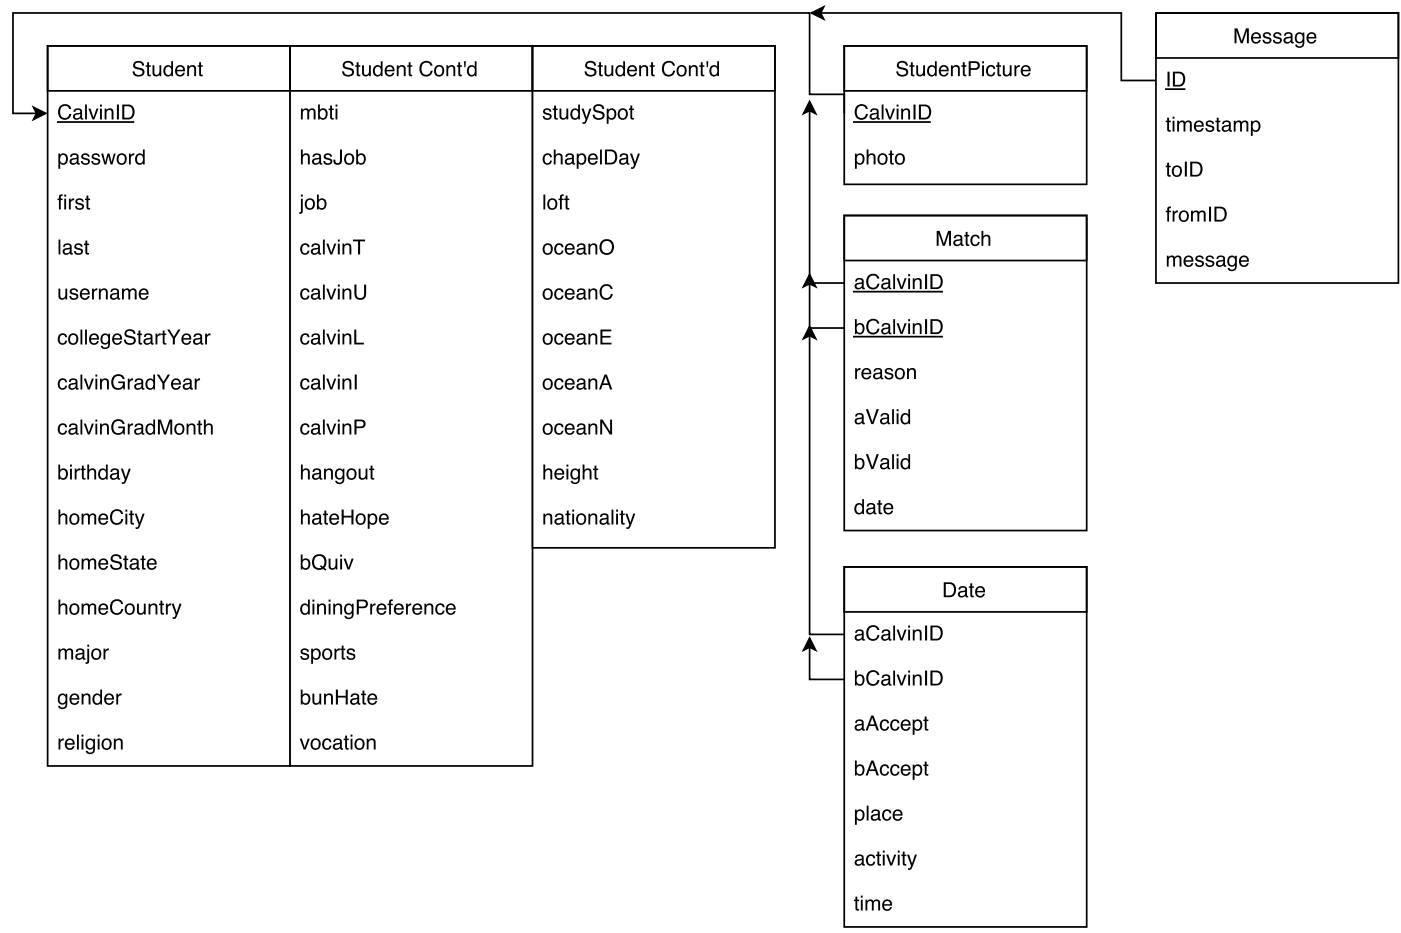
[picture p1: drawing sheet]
<svg xmlns="http://www.w3.org/2000/svg" width="285mm" height="190mm" viewBox="0 0 285 190" stroke-linecap="round" stroke-linejoin="round" font-family="sans-serif">
<path d="M9.7 9.3h49.4v146.8h-49.4zM9.7 9.3h49.4v9.2h-49.4zM11.6 24.9h15.6" fill="none" stroke="#000" stroke-width=".35"/>
<g fill="#000">
<path d="M27.4 12.7a1.19 1.19 0 0 1 1.9 .7h-.3a.75 .75 0 0 0-.7-.6 .75 .75 0 0 0-.8 .5 1.87 1.87 0 0 0 1.5 .7 .92 .92 0 0 1 .3 1.1 .92 .92 0 0 1-1.1 .5 1.05 1.05 0 0 1-1.2-1.1h.4a.85 .85 0 0 0 .7 .8 .85 .85 0 0 0 .9-.6l-.2-.4a2.15 2.15 0 0 1-1.7-.7v-.5zM30 12.7h.4v.6h.3v.3h-.3v1.5v.1h.3v.3a.53 .53 0 0 1-.7-.4v-1.5h-.3v-.3h.3zM31.1 13.3h.4v1.5a.52 .52 0 0 0 .6 .5 .52 .52 0 0 0 .4-.7v-1.3h.4v2.2h-.4v-.3a.77 .77 0 0 1-.9 .4 .77 .77 0 0 1-.5-.8zM33.8 13.8a.81 .81 0 0 0-.1 1 .81 .81 0 0 0 .9 .4 .87 .87 0 0 0 .3-1 .87 .87 0 0 0-.8-.6zM33.7 13.4l.7-.1 .5 .3v-1.1h.3v3h-.3v-.3a.91 .91 0 0 1-1.1 .3 .91 .91 0 0 1-.5-1l.1-.6zM36 13.6a1.01 1.01 0 0 1 1.2-.2 1.01 1.01 0 0 1 .5 1.1h-1.6a.63 .63 0 0 0 .4 .8 .63 .63 0 0 0 .8-.5h.4a1.04 1.04 0 0 1-1.4 .7 1.04 1.04 0 0 1-.6-1.4zM36.3 13.8l-.2 .4h1.2a.61 .61 0 0 0-.4-.6 .61 .61 0 0 0-.6 .2zM38.1 13.3h.4v.3a.78 .78 0 0 1 .9-.3 .78 .78 0 0 1 .5 .8v1.4h-.3v-1.4a.55 .55 0 0 0-.7-.5 .55 .55 0 0 0-.4 .8v1.1h-.4zM40.6 12.7h.3v.6h.4v.3h-.4v1.5l.1 .1h.3v.3a.53 .53 0 0 1-.7-.4v-1.5h-.3v-.3h.3z"/>
<path d="M12.1 39.8l.6-.2v.4h-.2l-.1 .1v.4h.3v.3h-.3v1.9h-.4v-1.9h-.3v-.3h.3zM13.1 40.5h.4v2.2h-.4zM13.1 39.6h.4v.5h-.4zM14 40.5h.4v.4a.64 .64 0 0 1 .7-.5v.4a.57 .57 0 0 0-.7 .6v1.3h-.4zM15.6 40.6a.89 .89 0 0 1 1.4 .5h-.3a.47 .47 0 0 0-.5-.4 .47 .47 0 0 0-.4 .5l.2 .1a.95 .95 0 0 1 1.1 .9 .96 .96 0 0 1-1 .6 .96 .96 0 0 1-.8-.8h.4a.54 .54 0 0 0 .5 .5 .54 .54 0 0 0 .5-.5l-.2-.2a.97 .97 0 0 1-1.1-.9zM17.6 39.9h.4v.6h.4v.3h-.4v1.4l.1 .2h.3v.3a.53 .53 0 0 1-.8-.5v-1.4h-.3v-.3h.3z"/>
<path d="M12.4 31.7a.95 .95 0 0 0 .4 1.6 .89 .89 0 0 0 .7-.9 .89 .89 0 0 0-.7-.8zM11.9 31.3h.3v.3a.9 .9 0 0 1 1.1-.3 .9 .9 0 0 1 .5 1.1 .93 .93 0 0 1-.4 1.1 .93 .93 0 0 1-1.1-.2v1.1h-.4zM14.6 32.7a.53 .53 0 0 0 .5 .6 .53 .53 0 0 0 .5-.6v-.3zM14.4 31.5a.96 .96 0 0 1 1.6 .4v1.3h.3v.3a.42 .42 0 0 1-.6-.3 .74 .74 0 0 1-1.2 .3 .74 .74 0 0 1 0-1.1l1.1-.3a.5 .5 0 0 0-.4-.6 .5 .5 0 0 0-.6 .5h-.3zM16.8 31.4a.89 .89 0 0 1 1.4 .5h-.3a.47 .47 0 0 0-.5-.3 .47 .47 0 0 0-.4 .4l.2 .1a.95 .95 0 0 1 1.1 1 .96 .96 0 0 1-1 .5 .96 .96 0 0 1-.8-.8h.3a.54 .54 0 0 0 .6 .5 .54 .54 0 0 0 .5-.5l-.2-.1a.97 .97 0 0 1-1.1-1zM18.9 31.4a.89 .89 0 0 1 1.5 .5h-.4a.47 .47 0 0 0-.5-.3 .47 .47 0 0 0-.4 .4l.2 .1a.95 .95 0 0 1 1.1 1 .96 .96 0 0 1-1 .5 .96 .96 0 0 1-.8-.8h.4a.54 .54 0 0 0 .5 .5 .54 .54 0 0 0 .5-.5l-.2-.1a.97 .97 0 0 1-1.1-1zM20.6 31.3h.4l.5 1.7 .4-1.7h.4l.4 1.7 .5-1.7h.4l-.7 2.2h-.4l-.4-1.7-.5 1.7h-.3zM24.4 31.7a.83 .83 0 0 0-.3 1.1 .83 .83 0 0 0 1.1 .3 .95 .95 0 0 0-.4-1.5zM24 31.6a1.1 1.1 0 0 1 1.5-.1 1.1 1.1 0 0 1 .2 1.5 1.05 1.05 0 0 1-1.4 .5 1.05 1.05 0 0 1-.5-1.4zM26.3 31.3h.3v.4a.64 .64 0 0 1 .7-.4v.3a.57 .57 0 0 0-.7 .6v1.3h-.3zM28.1 31.8a.81 .81 0 0 0-.2 1 .81 .81 0 0 0 .9 .4 .87 .87 0 0 0 .3-1 .87 .87 0 0 0-.7-.6zM27.9 31.4l.7-.1 .5 .3v-1.1h.4v3h-.4v-.3a.91 .91 0 0 1-1.1 .3 .91 .91 0 0 1-.5-1l.1-.6z"/>
<path d="M12.2 21.7a1.32 1.32 0 0 1 1.3-.5 1.32 1.32 0 0 1 1 1h-.4a.98 .98 0 0 0-1.2-.6 .98 .98 0 0 0-.7 1.3 .96 .96 0 0 0 .8 1.1 .96 .96 0 0 0 1.1-.8h.4a1.36 1.36 0 0 1-1.6 1.2 1.36 1.36 0 0 1-1.1-1.6l.1-.6zM15.3 23.6a.53 .53 0 0 0 .5 .5 .53 .53 0 0 0 .5-.6v-.3zM15.1 22.4a.96 .96 0 0 1 1.6 .3v1.3l.3 .1v.3a.42 .42 0 0 1-.6-.4 .74 .74 0 0 1-1.2 .4 .74 .74 0 0 1 0-1.2l1.1-.3a.5 .5 0 0 0-.4-.5 .5 .5 0 0 0-.6 .4h-.3zM17.3 21.3h.4v3h-.4zM18 22.1h.4l.6 1.8 .7-1.8h.4l-.9 2.2h-.4zM20.4 22.1h.4v2.2h-.4zM20.4 21.3h.4v.4h-.4zM21.3 22.1h.4v.3a.78 .78 0 0 1 .9-.3 .78 .78 0 0 1 .5 .8v1.4h-.4v-1.4a.55 .55 0 0 0-.6-.5 .55 .55 0 0 0-.4 .8v1.1h-.4zM23.8 21.3h.4v3h-.4zM25.3 21.7v2.3h.8a1.19 1.19 0 0 0 .9-1.2 1.19 1.19 0 0 0-.9-1.1zM24.9 21.3a2.54 2.54 0 0 1 2 .3 1.73 1.73 0 0 1-.4 2.7h-1.6z"/>
<path d="M11.9 48.8h.4v3.1h-.4zM13.2 51.1a.53 .53 0 0 0 .5 .5 .53 .53 0 0 0 .5-.6v-.3zM13 49.9a.96 .96 0 0 1 1.6 .3v1.3l.2 .1v.3a.42 .42 0 0 1-.6-.3 .74 .74 0 0 1-1.1 .3 .74 .74 0 0 1 0-1.2l1.1-.3a.5 .5 0 0 0-.4-.5 .5 .5 0 0 0-.6 .4h-.3zM15.4 49.8a.89 .89 0 0 1 1.4 .5h-.3a.47 .47 0 0 0-.5-.4 .47 .47 0 0 0-.5 .4l.3 .2a.95 .95 0 0 1 1.1 .9 .96 .96 0 0 1-1 .5 .96 .96 0 0 1-.8-.7h.3a.54 .54 0 0 0 .6 .4 .54 .54 0 0 0 .5-.5l-.2-.1a.97 .97 0 0 1-1.1-.9zM17.4 49h.4v.6h.3v.3h-.3v1.5l.1 .1 .2 .1v.3a.53 .53 0 0 1-.7-.5v-1.5h-.3v-.3h.3z"/>
<path d="M11.9 58.8h.4v1.5a.52 .52 0 0 0 .6 .5 .52 .52 0 0 0 .4-.7v-1.3h.4v2.2h-.4v-.3a.77 .77 0 0 1-.8 .4 .77 .77 0 0 1-.6-.8zM14.4 59a.89 .89 0 0 1 1.5 .5h-.4a.47 .47 0 0 0-.5-.4 .47 .47 0 0 0-.4 .4l.2 .2a.95 .95 0 0 1 1.1 .9 .96 .96 0 0 1-1 .5 .96 .96 0 0 1-.8-.8h.4a.54 .54 0 0 0 .5 .5 .54 .54 0 0 0 .6-.5l-.3-.1a.97 .97 0 0 1-1.1-.9zM16.6 59.1a1.01 1.01 0 0 1 1.2-.2 1.01 1.01 0 0 1 .5 1.1h-1.6a.63 .63 0 0 0 .4 .8 .63 .63 0 0 0 .8-.5h.4a1.04 1.04 0 0 1-1.4 .8 1.04 1.04 0 0 1-.6-1.5zM16.9 59.3l-.2 .4h1.2a.61 .61 0 0 0-.4-.6 .61 .61 0 0 0-.6 .2zM18.7 58.8h.4v.4a.64 .64 0 0 1 .7-.4v.4a.57 .57 0 0 0-.7 .6v1.2h-.4zM20.1 58.8h.4v.3a.78 .78 0 0 1 .9-.3 .78 .78 0 0 1 .5 .8v1.4h-.3v-1.4a.55 .55 0 0 0-.7-.5 .55 .55 0 0 0-.4 .8v1.1h-.4zM22.8 60.3a.53 .53 0 0 0 .6 .5 .53 .53 0 0 0 .5-.6v-.3zM22.6 59.1a.96 .96 0 0 1 1.6 .3v1.3l.3 .1v.2a.42 .42 0 0 1-.6-.3 .74 .74 0 0 1-1.1 .3 .74 .74 0 0 1-.1-1.1l1.2-.3a.5 .5 0 0 0-.5-.6 .5 .5 0 0 0-.5 .5h-.4zM24.9 58.8h.3v.3a.72 .72 0 0 1 1.3 0 .73 .73 0 0 1 .8-.3 .73 .73 0 0 1 .5 .8v1.4h-.4v-1.5a.48 .48 0 0 0-.6-.4 .48 .48 0 0 0-.3 .6v1.3h-.4v-1.4a.46 .46 0 0 0-.4-.5 .46 .46 0 0 0-.5 .5v1.4h-.3zM28.5 59.1a1.01 1.01 0 0 1 1.3-.2 1.01 1.01 0 0 1 .5 1.1h-1.7a.63 .63 0 0 0 .5 .8 .63 .63 0 0 0 .8-.5h.3a1.04 1.04 0 0 1-1.3 .8 1.04 1.04 0 0 1-.6-1.5zM28.8 59.3l-.1 .4h1.2a.61 .61 0 0 0-.4-.6 .61 .61 0 0 0-.7 .2z"/>
<path d="M12 68.2a.91 .91 0 0 1 1-.3 .91 .91 0 0 1 .7 .8h-.4a.61 .61 0 0 0-.8-.4 .61 .61 0 0 0-.3 .9 .59 .59 0 0 0 .4 .7 .59 .59 0 0 0 .7-.5h.4a1 1 0 0 1-1.3 .8 1 1 0 0 1-.6-1.4zM14.5 68.4a.83 .83 0 0 0-.2 1 .83 .83 0 0 0 1 .4 .95 .95 0 0 0-.4-1.6zM14.2 68.3a1.1 1.1 0 0 1 1.5-.1 1.1 1.1 0 0 1 .1 1.5 1.05 1.05 0 0 1-1.4 .5 1.05 1.05 0 0 1-.5-1.4zM16.4 67.2h.4v3h-.4zM17.3 67.2h.4v3h-.4zM18.4 68.3a1.01 1.01 0 0 1 1.3-.2 1.01 1.01 0 0 1 .5 1.1h-1.7a.63 .63 0 0 0 .5 .7 .63 .63 0 0 0 .8-.4h.3a1.04 1.04 0 0 1-1.3 .7 1.04 1.04 0 0 1-.6-1.4zM18.7 68.4l-.2 .5h1.3a.61 .61 0 0 0-.4-.6 .61 .61 0 0 0-.7 .1zM20.7 68.3a.83 .83 0 0 1 1.4 0v-.3h.3v2a.97 .97 0 0 1-.7 1.1 .97 .97 0 0 1-1.2-.6h.4a.64 .64 0 0 0 .9 .3 .64 .64 0 0 0 .2-.9 .96 .96 0 0 1-1.2 .1 .96 .96 0 0 1-.3-1.2zM21 68.4a.92 .92 0 0 0 .4 1.5 .85 .85 0 0 0 .7-.8 .85 .85 0 0 0-.6-.8zM23.1 68.3a1.01 1.01 0 0 1 1.3-.2 1.01 1.01 0 0 1 .5 1.1h-1.7a.63 .63 0 0 0 .5 .7 .63 .63 0 0 0 .8-.4h.3a1.04 1.04 0 0 1-1.3 .7 1.04 1.04 0 0 1-.6-1.4zM23.4 68.4l-.1 .5h1.2a.61 .61 0 0 0-.4-.6 .61 .61 0 0 0-.7 .1zM25.6 67.4a1.19 1.19 0 0 1 2 .7h-.4a.75 .75 0 0 0-.7-.7 .75 .75 0 0 0-.8 .6 1.87 1.87 0 0 0 1.6 .7 .92 .92 0 0 1 .3 1.1 .92 .92 0 0 1-1.1 .5 1.05 1.05 0 0 1-1.2-1.1h.3a.85 .85 0 0 0 .8 .8 .85 .85 0 0 0 .9-.6l-.3-.4a2.15 2.15 0 0 1-1.6-.7v-.5zM28.2 67.4h.4v.6h.3v.3h-.3v1.4l.1 .2h.2v.3a.53 .53 0 0 1-.7-.4v-1.5h-.3v-.3h.3zM29.6 69.4a.53 .53 0 0 0 .6 .6 .53 .53 0 0 0 .5-.6v-.3zM29.4 68.2a.96 .96 0 0 1 1.7 .3v1.4h.2v.3a.42 .42 0 0 1-.6-.3 .74 .74 0 0 1-1.1 .3 .74 .74 0 0 1-.1-1.2l1.2-.2a.5 .5 0 0 0-.5-.6 .5 .5 0 0 0-.5 .5h-.4zM31.7 68h.3v.4a.64 .64 0 0 1 .8-.5l-.1 .4a.57 .57 0 0 0-.6 .6v1.3h-.4zM33.2 67.4h.3v.6h.4v.3h-.4v1.4l.1 .2h.3v.3a.53 .53 0 0 1-.7-.4v-1.5h-.3v-.3h.3zM34.1 67.2h.4l.9 1.4 .9-1.4h.5l-1.2 1.8v1.2h-.4v-1.2zM37.2 68.3a1.01 1.01 0 0 1 1.3-.2 1.01 1.01 0 0 1 .5 1.1h-1.7a.63 .63 0 0 0 .5 .7 .63 .63 0 0 0 .8-.4h.3a1.04 1.04 0 0 1-1.3 .7 1.04 1.04 0 0 1-.6-1.4zM37.5 68.4l-.1 .5h1.2a.61 .61 0 0 0-.4-.6 .61 .61 0 0 0-.7 .1zM39.8 69.4a.53 .53 0 0 0 .5 .6 .53 .53 0 0 0 .5-.6v-.3zM39.6 68.2a.96 .96 0 0 1 1.6 .3v1.4h.2v.3a.42 .42 0 0 1-.6-.3 .74 .74 0 0 1-1.1 .3 .74 .74 0 0 1 0-1.2l1.1-.2a.5 .5 0 0 0-.5-.6 .5 .5 0 0 0-.5 .5h-.4zM41.8 68h.3v.4a.64 .64 0 0 1 .8-.5l-.1 .4a.57 .57 0 0 0-.6 .6v1.3h-.4z"/>
<path d="M12 77.4a.91 .91 0 0 1 1-.3 .91 .91 0 0 1 .7 .8h-.4a.61 .61 0 0 0-.8-.4 .61 .61 0 0 0-.3 .8 .59 .59 0 0 0 .4 .8 .59 .59 0 0 0 .7-.5h.4a1 1 0 0 1-1.3 .8 1 1 0 0 1-.6-1.4zM14.4 78.6a.53 .53 0 0 0 .5 .6 .53 .53 0 0 0 .5-.7v-.3zM14.2 77.4a.96 .96 0 0 1 1.6 .3v1.3l.2 .1v.3a.42 .42 0 0 1-.6-.3 .74 .74 0 0 1-1.1 .3 .74 .74 0 0 1 0-1.2l1.1-.3a.5 .5 0 0 0-.5-.5 .5 .5 0 0 0-.5 .4h-.4zM16.4 76.3h.4v3.1h-.4zM17.1 77.2h.4l.6 1.8 .6-1.8h.4l-.8 2.2h-.4zM19.4 77.2h.4v2.2h-.4zM19.4 76.3h.4v.5h-.4zM20.4 77.2h.3v.3a.78 .78 0 0 1 1-.4 .78 .78 0 0 1 .5 .9v1.4h-.4v-1.4a.55 .55 0 0 0-.7-.5 .55 .55 0 0 0-.4 .7v1.2h-.3zM23.1 76.7a1.35 1.35 0 0 1 2.3 .6h-.4a1 1 0 0 0-1.3-.6 1 1 0 0 0-.6 1.2 1 1 0 0 0 .8 1.2 1 1 0 0 0 1.2-1h-1v-.3h1.3v1.6h-.2l-.1-.4a1.42 1.42 0 0 1-1.8 .3 1.42 1.42 0 0 1-.6-1.8zM26 77.2h.4v.3a.64 .64 0 0 1 .7-.4v.4a.57 .57 0 0 0-.7 .6v1.3h-.4zM27.8 78.6a.53 .53 0 0 0 .5 .6 .53 .53 0 0 0 .5-.7v-.3zM27.6 77.4a.96 .96 0 0 1 1.6 .3v1.3l.2 .1v.3a.42 .42 0 0 1-.6-.3 .74 .74 0 0 1-1.1 .3 .74 .74 0 0 1 0-1.2l1.1-.3a.5 .5 0 0 0-.5-.5 .5 .5 0 0 0-.5 .4h-.4zM30.2 77.7a.81 .81 0 0 0-.2 .9 .81 .81 0 0 0 1 .4 .87 .87 0 0 0 .2-.9 .87 .87 0 0 0-.7-.6zM30.1 77.3l.6-.2 .5 .3v-1.1h.4v3.1h-.4v-.3a.91 .91 0 0 1-1.1 .3 .91 .91 0 0 1-.5-1.1l.1-.6zM31.9 76.3h.5l.9 1.5 .9-1.5h.5l-1.2 1.9v1.2h-.4v-1.2zM35.1 77.4a1.01 1.01 0 0 1 1.3-.2 1.01 1.01 0 0 1 .5 1.2h-1.7a.63 .63 0 0 0 .5 .7 .63 .63 0 0 0 .8-.4h.3a1.04 1.04 0 0 1-1.3 .7 1.04 1.04 0 0 1-.6-1.4zM35.4 77.6l-.2 .5h1.3a.61 .61 0 0 0-.4-.6 .61 .61 0 0 0-.7 .1zM37.6 78.6a.53 .53 0 0 0 .6 .6 .53 .53 0 0 0 .5-.7v-.3zM37.4 77.4a.96 .96 0 0 1 1.7 .3v1.3l.2 .1v.3a.42 .42 0 0 1-.6-.3 .74 .74 0 0 1-1.1 .3 .74 .74 0 0 1-.1-1.2l1.2-.3a.5 .5 0 0 0-.5-.5 .5 .5 0 0 0-.5 .4h-.4zM39.7 77.2h.3v.3a.64 .64 0 0 1 .7-.4v.4a.57 .57 0 0 0-.7 .6v1.3h-.3z"/>
<path d="M11.9 94.7h.3v1.1a.91 .91 0 0 1 1.2-.3 .91 .91 0 0 1 .4 1.1 .93 .93 0 0 1-.4 1.1 .93 .93 0 0 1-1.2-.3v.3h-.3zM12.4 96a.86 .86 0 0 0-.2 .9 .86 .86 0 0 0 .8 .5 .87 .87 0 0 0 .5-.9 .87 .87 0 0 0-.8-.7zM14.3 95.5h.3v2.2h-.3zM14.3 94.7h.3v.4h-.3zM15.2 95.5h.4v.4a.64 .64 0 0 1 .7-.4v.4a.57 .57 0 0 0-.7 .5v1.3h-.4zM16.7 94.9h.4v.6h.3v.3h-.3v1.5v.1h.3v.3a.53 .53 0 0 1-.7-.4v-1.5h-.3v-.3h.3zM17.8 94.7h.4v1.1a.78 .78 0 0 1 .9-.3 .78 .78 0 0 1 .5 .8v1.4h-.4v-1.4a.55 .55 0 0 0-.7-.5 .55 .55 0 0 0-.3 .7v1.2h-.4zM20.5 96a.81 .81 0 0 0-.1 1 .81 .81 0 0 0 .9 .4 .87 .87 0 0 0 .3-1 .87 .87 0 0 0-.8-.6zM20.4 95.6l.7-.1 .5 .3v-1.1h.3v3h-.3v-.3a.91 .91 0 0 1-1.1 .3 .91 .91 0 0 1-.5-1l.1-.6zM22.8 96.9a.53 .53 0 0 0 .6 .6 .53 .53 0 0 0 .5-.6v-.3zM22.6 95.7a.96 .96 0 0 1 1.6 .4v1.3l.3 .1v.2a.42 .42 0 0 1-.6-.3 .74 .74 0 0 1-1.1 .3 .74 .74 0 0 1-.1-1.1l1.2-.3a.5 .5 0 0 0-.5-.6 .5 .5 0 0 0-.6 .5h-.3zM24.6 95.5h.4l.6 1.8 .6-1.8h.4l-.4 1.3a3 3 0 0 1-1 1.8h-.4v-.3h.4l.2-.5z"/>
<path d="M12 86.6a.91 .91 0 0 1 1-.3 .91 .91 0 0 1 .7 .8h-.4a.61 .61 0 0 0-.8-.4 .61 .61 0 0 0-.3 .8 .59 .59 0 0 0 .4 .8 .59 .59 0 0 0 .7-.5h.4a1 1 0 0 1-1.3 .8 1 1 0 0 1-.6-1.5zM14.4 87.8a.53 .53 0 0 0 .5 .5 .53 .53 0 0 0 .5-.6v-.3zM14.2 86.6a.96 .96 0 0 1 1.6 .3v1.3l.2 .1v.3a.42 .42 0 0 1-.6-.3 .74 .74 0 0 1-1.1 .3 .74 .74 0 0 1 0-1.2l1.1-.3a.5 .5 0 0 0-.5-.5 .5 .5 0 0 0-.5 .4h-.4zM16.4 85.5h.4v3h-.4zM17.1 86.3h.4l.6 1.8 .6-1.8h.4l-.8 2.2h-.4zM19.4 86.3h.4v2.2h-.4zM19.4 85.5h.4v.4h-.4zM20.4 86.3h.3v.3a.78 .78 0 0 1 1-.3 .78 .78 0 0 1 .5 .8v1.4h-.4v-1.3a.55 .55 0 0 0-.7-.6 .55 .55 0 0 0-.4 .8v1.1h-.3zM23.1 85.9a1.35 1.35 0 0 1 2.3 .5h-.4a1 1 0 0 0-1.3-.6 1 1 0 0 0-.6 1.3 1 1 0 0 0 .8 1.2 1 1 0 0 0 1.2-1h-1v-.4h1.3v1.6h-.2l-.1-.3a1.42 1.42 0 0 1-1.8 .2 1.42 1.42 0 0 1-.6-1.7zM26 86.3h.4v.4a.64 .64 0 0 1 .7-.4v.4a.57 .57 0 0 0-.7 .6v1.2h-.4zM27.8 87.8a.53 .53 0 0 0 .5 .5 .53 .53 0 0 0 .5-.6v-.3zM27.6 86.6a.96 .96 0 0 1 1.6 .3v1.3l.2 .1v.3a.42 .42 0 0 1-.6-.3 .74 .74 0 0 1-1.1 .3 .74 .74 0 0 1 0-1.2l1.1-.3a.5 .5 0 0 0-.5-.5 .5 .5 0 0 0-.5 .4h-.4zM30.2 86.8a.81 .81 0 0 0-.2 1 .81 .81 0 0 0 1 .4 .87 .87 0 0 0 .2-.9 .87 .87 0 0 0-.7-.7zM30.1 86.5l.6-.2 .5 .3v-1.1h.4v3h-.4v-.3a.91 .91 0 0 1-1.1 .3 .91 .91 0 0 1-.5-1l.1-.6zM32.2 85.5h.6l.8 2.6 .9-2.6h.6v3h-.4v-2.5l-.9 2.5h-.4l-.8-2.5v2.5h-.4zM36.2 86.7a.83 .83 0 0 0-.3 1.1 .83 .83 0 0 0 1 .4 .95 .95 0 0 0-.4-1.6zM35.8 86.6a1.1 1.1 0 0 1 1.5-.1 1.1 1.1 0 0 1 .2 1.5 1.05 1.05 0 0 1-1.4 .5 1.05 1.05 0 0 1-.6-1.4zM38 86.3h.4v.3a.78 .78 0 0 1 .9-.3 .78 .78 0 0 1 .5 .8v1.4h-.4v-1.3a.55 .55 0 0 0-.6-.6 .55 .55 0 0 0-.4 .8v1.1h-.4zM40.4 85.7h.4v.6h.4v.3h-.4v1.5l.1 .1 .3 .1v.2a.53 .53 0 0 1-.8-.4v-1.5h-.3v-.3h.3zM41.5 85.5h.4v1.1a.78 .78 0 0 1 .9-.3 .78 .78 0 0 1 .5 .8v1.4h-.3v-1.3a.55 .55 0 0 0-.7-.6 .55 .55 0 0 0-.4 .8v1.1h-.4z"/>
<path d="M11.9 103.8h.4v1.2a.78 .78 0 0 1 .9-.3 .78 .78 0 0 1 .5 .8v1.4h-.4v-1.4a.55 .55 0 0 0-.6-.5 .55 .55 0 0 0-.4 .7v1.2h-.4zM14.8 105.1a.83 .83 0 0 0-.3 1 .83 .83 0 0 0 1 .4 .95 .95 0 0 0-.3-1.6zM14.4 104.9a1.1 1.1 0 0 1 1.5 0 1.1 1.1 0 0 1 .2 1.5 1.05 1.05 0 0 1-1.4 .5 1.05 1.05 0 0 1-.6-1.4zM16.6 104.7h.4v.3a.72 .72 0 0 1 1.2 0 .73 .73 0 0 1 .9-.4 .73 .73 0 0 1 .5 .8v1.5h-.4v-1.5a.48 .48 0 0 0-.6-.4 .48 .48 0 0 0-.3 .6v1.3h-.4v-1.5a.46 .46 0 0 0-.4-.4 .46 .46 0 0 0-.5 .5v1.4h-.4zM20.3 105a1.01 1.01 0 0 1 1.2-.3 1.01 1.01 0 0 1 .5 1.2h-1.6a.63 .63 0 0 0 .5 .7 .63 .63 0 0 0 .7-.4h.4a1.04 1.04 0 0 1-1.4 .7 1.04 1.04 0 0 1-.5-1.4zM20.6 105.1l-.2 .5h1.3a.61 .61 0 0 0-.4-.6 .61 .61 0 0 0-.7 .1zM22.8 104.2a1.32 1.32 0 0 1 1.3-.4 1.32 1.32 0 0 1 1 1h-.4a.98 .98 0 0 0-1.3-.6 .98 .98 0 0 0-.6 1.2 .96 .96 0 0 0 .8 1.2 .96 .96 0 0 0 1.1-.8h.4a1.36 1.36 0 0 1-1.6 1.2 1.36 1.36 0 0 1-1.1-1.7l.1-.6zM25.6 104.7h.3v2.2h-.3zM25.6 103.9h.3v.4h-.3zM26.6 104.1h.3v.6h.4v.3h-.4v1.4l.1 .2h.3v.3a.53 .53 0 0 1-.7-.5v-1.4h-.3v-.3h.3zM27.4 104.7h.5l.5 1.8 .6-1.8h.5l-.5 1.3a3 3 0 0 1-.9 1.8h-.5v-.4h.4l.3-.4z"/>
<path d="M11.9 113h.4v1.1a.78 .78 0 0 1 .9-.3 .78 .78 0 0 1 .5 .8v1.5h-.4v-1.4a.55 .55 0 0 0-.6-.6 .55 .55 0 0 0-.4 .8v1.2h-.4zM14.8 114.2a.83 .83 0 0 0-.3 1.1 .83 .83 0 0 0 1 .4 .95 .95 0 0 0-.3-1.6zM14.4 114.1a1.1 1.1 0 0 1 1.5 0 1.1 1.1 0 0 1 .2 1.4 1.05 1.05 0 0 1-1.4 .6 1.05 1.05 0 0 1-.6-1.4zM16.6 113.9h.4v.3a.72 .72 0 0 1 1.2-.1 .73 .73 0 0 1 .9-.3 .73 .73 0 0 1 .5 .8v1.5h-.4v-1.6a.48 .48 0 0 0-.6-.4 .48 .48 0 0 0-.3 .7v1.3h-.4v-1.5a.46 .46 0 0 0-.4-.5 .46 .46 0 0 0-.5 .5v1.5h-.4zM20.3 114.1a1.01 1.01 0 0 1 1.2-.2 1.01 1.01 0 0 1 .5 1.2h-1.6a.63 .63 0 0 0 .5 .7 .63 .63 0 0 0 .7-.4h.4a1.04 1.04 0 0 1-1.4 .7 1.04 1.04 0 0 1-.5-1.4zM20.6 114.3l-.2 .5h1.3a.61 .61 0 0 0-.4-.6 .61 .61 0 0 0-.7 .1zM22.8 113.2a1.19 1.19 0 0 1 2 .7h-.4a.75 .75 0 0 0-.7-.6 .75 .75 0 0 0-.8 .5 1.87 1.87 0 0 0 1.5 .7 .92 .92 0 0 1 .3 1.2 .92 .92 0 0 1-1.1 .5 1.05 1.05 0 0 1-1.2-1.1h.4a.85 .85 0 0 0 .8 .7 .85 .85 0 0 0 .8-.5l-.2-.4a2.15 2.15 0 0 1-1.6-.8v-.5zM25.4 113.2h.4v.7h.3v.3h-.3v1.4v.2h.3v.3a.53 .53 0 0 1-.7-.5v-1.4h-.3v-.3h.3zM26.8 115.3a.53 .53 0 0 0 .6 .6 .53 .53 0 0 0 .5-.7v-.3zM26.6 114.1a.96 .96 0 0 1 1.6 .3v1.3l.3 .1v.3a.42 .42 0 0 1-.6-.3 .74 .74 0 0 1-1.1 .3 .74 .74 0 0 1-.1-1.2l1.2-.3a.5 .5 0 0 0-.5-.5 .5 .5 0 0 0-.5 .4h-.4zM28.9 113.2h.4v.7h.4v.3h-.4v1.4l.1 .2h.3v.3a.53 .53 0 0 1-.8-.5v-1.4h-.3v-.3h.3zM30.2 114.1a1.01 1.01 0 0 1 1.2-.2 1.01 1.01 0 0 1 .5 1.2h-1.6a.63 .63 0 0 0 .5 .7 .63 .63 0 0 0 .7-.4h.4a1.04 1.04 0 0 1-1.4 .7 1.04 1.04 0 0 1-.6-1.4zM30.5 114.3l-.2 .5h1.2a.61 .61 0 0 0-.3-.6 .61 .61 0 0 0-.7 .1z"/>
<path d="M11.9 122.2h.4v1.1a.78 .78 0 0 1 .9-.3 .78 .78 0 0 1 .5 .8v1.4h-.4v-1.4a.55 .55 0 0 0-.6-.5 .55 .55 0 0 0-.4 .8v1.1h-.4zM14.8 123.4a.83 .83 0 0 0-.3 1.1 .83 .83 0 0 0 1 .4 .95 .95 0 0 0-.3-1.6zM14.4 123.3a1.1 1.1 0 0 1 1.5-.1 1.1 1.1 0 0 1 .2 1.5 1.05 1.05 0 0 1-1.4 .5 1.05 1.05 0 0 1-.6-1.4zM16.6 123h.4v.3a.72 .72 0 0 1 1.2 0 .73 .73 0 0 1 .9-.3 .73 .73 0 0 1 .5 .8v1.4h-.4v-1.5a.48 .48 0 0 0-.6-.4 .48 .48 0 0 0-.3 .6v1.3h-.4v-1.4a.46 .46 0 0 0-.4-.5 .46 .46 0 0 0-.5 .5v1.4h-.4zM20.3 123.3a1.01 1.01 0 0 1 1.2-.2 1.01 1.01 0 0 1 .5 1.1h-1.6a.63 .63 0 0 0 .5 .8 .63 .63 0 0 0 .7-.5h.4a1.04 1.04 0 0 1-1.4 .8 1.04 1.04 0 0 1-.5-1.5zM20.6 123.5l-.2 .5h1.3a.61 .61 0 0 0-.4-.7 .61 .61 0 0 0-.7 .2zM22.8 122.6a1.32 1.32 0 0 1 1.3-.5 1.32 1.32 0 0 1 1 1h-.4a.98 .98 0 0 0-1.3-.6 .98 .98 0 0 0-.6 1.3 .96 .96 0 0 0 .8 1.1 .96 .96 0 0 0 1.1-.8h.4a1.36 1.36 0 0 1-1.6 1.2 1.36 1.36 0 0 1-1.1-1.6l.1-.6zM26.1 123.4a.83 .83 0 0 0-.3 1.1 .83 .83 0 0 0 1 .4 .95 .95 0 0 0-.4-1.6zM25.7 123.3a1.1 1.1 0 0 1 1.5-.1 1.1 1.1 0 0 1 .1 1.5 1.05 1.05 0 0 1-1.3 .5 1.05 1.05 0 0 1-.6-1.4zM27.9 123h.4v1.5a.52 .52 0 0 0 .6 .5 .52 .52 0 0 0 .4-.7v-1.3h.4v2.2h-.4v-.3a.77 .77 0 0 1-.8 .4 .77 .77 0 0 1-.6-.8zM30.3 123h.3v.3a.78 .78 0 0 1 .9-.3 .78 .78 0 0 1 .6 .8v1.4h-.4v-1.4a.55 .55 0 0 0-.7-.5 .55 .55 0 0 0-.4 .8v1.1h-.3zM32.7 122.4h.4v.6h.3v.3h-.3v1.5v.1h.3v.3a.53 .53 0 0 1-.7-.4v-1.5h-.3v-.3h.3zM33.8 123h.4v.4a.64 .64 0 0 1 .7-.4l-.1 .4a.57 .57 0 0 0-.6 .6v1.2h-.4zM35 123h.4l.6 1.8 .6-1.8h.4l-.5 1.4a3 3 0 0 1-.9 1.7h-.4v-.3h.3l.3-.5z"/>
<path d="M11.9 132.2h.4v.3a.72 .72 0 0 1 1.2 0 .73 .73 0 0 1 .9-.3 .73 .73 0 0 1 .5 .7v1.5h-.4v-1.5a.48 .48 0 0 0-.6-.4 .48 .48 0 0 0-.3 .6v1.3h-.4v-1.4a.46 .46 0 0 0-.4-.5 .46 .46 0 0 0-.5 .5v1.4h-.4zM15.8 133.6a.53 .53 0 0 0 .5 .6 .53 .53 0 0 0 .5-.6v-.3zM15.6 132.4a.96 .96 0 0 1 1.6 .4v1.3h.2v.3a.42 .42 0 0 1-.6-.3 .74 .74 0 0 1-1.1 .3 .74 .74 0 0 1 0-1.1l1.1-.3a.5 .5 0 0 0-.5-.6 .5 .5 0 0 0-.5 .5h-.4zM17.8 131.4h.4v.4h-.4zM17.8 132.2h.4v2.5a.56 .56 0 0 1-.8 .6v-.3l.4-.2zM19.2 132.6a.83 .83 0 0 0-.2 1 .83 .83 0 0 0 1 .4 .95 .95 0 0 0-.4-1.5zM18.9 132.5a1.1 1.1 0 0 1 1.5-.1 1.1 1.1 0 0 1 .1 1.5 1.05 1.05 0 0 1-1.4 .5 1.05 1.05 0 0 1-.5-1.4zM21.1 132.2h.3v.4a.64 .64 0 0 1 .8-.4l-.1 .3a.57 .57 0 0 0-.6 .6v1.3h-.4z"/>
<path d="M11.9 150.5h.4v.4a.64 .64 0 0 1 .7-.4v.4a.57 .57 0 0 0-.7 .6v1.3h-.4zM13.5 150.8a1.01 1.01 0 0 1 1.2-.2 1.01 1.01 0 0 1 .5 1.2h-1.6a.63 .63 0 0 0 .5 .7 .63 .63 0 0 0 .7-.4h.4a1.04 1.04 0 0 1-1.4 .7 1.04 1.04 0 0 1-.6-1.4zM13.8 151l-.2 .5h1.2a.61 .61 0 0 0-.3-.6 .61 .61 0 0 0-.7 .1zM15.7 149.7h.4v3.1h-.4zM16.6 150.5h.4v2.3h-.4zM16.6 149.7h.4v.4h-.4zM17.7 150.8a.83 .83 0 0 1 1.3 0v-.2h.3v2a.97 .97 0 0 1-.7 1.1 .97 .97 0 0 1-1.1-.7h.3a.64 .64 0 0 0 .9 .3 .64 .64 0 0 0 .3-.9 .96 .96 0 0 1-1.3 .2 .96 .96 0 0 1-.3-1.3zM18 151a.92 .92 0 0 0 .3 1.5 .85 .85 0 0 0 .7-.8 .85 .85 0 0 0-.6-.9zM19.9 150.5h.4v2.3h-.4zM19.9 149.7h.4v.4h-.4zM21.3 150.9a.83 .83 0 0 0-.2 1.1 .83 .83 0 0 0 1 .4 .95 .95 0 0 0-.4-1.6zM21 150.8a1.1 1.1 0 0 1 1.5-.1 1.1 1.1 0 0 1 .1 1.5 1.05 1.05 0 0 1-1.4 .5 1.05 1.05 0 0 1-.5-1.4zM23.2 150.5h.3v.4a.78 .78 0 0 1 1-.4 .78 .78 0 0 1 .5 .8v1.5h-.4v-1.4a.55 .55 0 0 0-.6-.6 .55 .55 0 0 0-.4 .8v1.2h-.4z"/>
<path d="M12 141.6a.83 .83 0 0 1 1.4 .1v-.3h.3v2a.97 .97 0 0 1-.7 1.1 .97 .97 0 0 1-1.2-.6h.4a.64 .64 0 0 0 .9 .2 .64 .64 0 0 0 .3-.8 .96 .96 0 0 1-1.3 .1 .96 .96 0 0 1-.3-1.2zM12.4 141.8a.92 .92 0 0 0 .3 1.5 .85 .85 0 0 0 .7-.8 .85 .85 0 0 0-.6-.8zM14.4 141.6a1.01 1.01 0 0 1 1.3-.2 1.01 1.01 0 0 1 .5 1.2h-1.7a.63 .63 0 0 0 .5 .7 .63 .63 0 0 0 .8-.4h.3a1.04 1.04 0 0 1-1.3 .7 1.04 1.04 0 0 1-.6-1.4zM14.7 141.8l-.1 .5h1.2a.61 .61 0 0 0-.4-.6 .61 .61 0 0 0-.7 .1zM16.6 141.4h.4v.3a.78 .78 0 0 1 .9-.4 .78 .78 0 0 1 .5 .9v1.4h-.4v-1.4a.55 .55 0 0 0-.6-.5 .55 .55 0 0 0-.4 .7v1.2h-.4zM19.4 141.9a.81 .81 0 0 0-.2 .9 .81 .81 0 0 0 .9 .4 .87 .87 0 0 0 .3-.9 .87 .87 0 0 0-.7-.6zM19.3 141.5l.6-.2 .5 .4v-1.2h.4v3.1h-.4v-.3a.91 .91 0 0 1-1.1 .3 .91 .91 0 0 1-.5-1.1l.1-.6zM21.5 141.6a1.01 1.01 0 0 1 1.2-.2 1.01 1.01 0 0 1 .5 1.2h-1.6a.63 .63 0 0 0 .5 .7 .63 .63 0 0 0 .7-.4h.4a1.04 1.04 0 0 1-1.4 .7 1.04 1.04 0 0 1-.6-1.4zM21.8 141.8l-.2 .5h1.2a.61 .61 0 0 0-.3-.6 .61 .61 0 0 0-.7 .1zM23.7 141.4h.3v.3a.64 .64 0 0 1 .8-.4l-.1 .4a.57 .57 0 0 0-.6 .6v1.3h-.4z"/>
</g>
<path d="M59.1 9.3h49.4v146.8h-49.4z" fill="#fff"/>
<path d="M59.1 9.3h49.4v146.8h-49.4zM59.1 9.3h49.4v9.2h-49.4z" fill="none" stroke="#000" stroke-width=".35"/>
<g fill="#000">
<path d="M70.1 12.7a1.19 1.19 0 0 1 1.9 .7h-.4a.75 .75 0 0 0-.6-.6 .75 .75 0 0 0-.8 .5 1.87 1.87 0 0 0 1.5 .7 .92 .92 0 0 1 .3 1.1 .92 .92 0 0 1-1.1 .5 1.05 1.05 0 0 1-1.2-1.1h.4a.85 .85 0 0 0 .7 .8 .85 .85 0 0 0 .9-.6l-.3-.4a2.15 2.15 0 0 1-1.6-.7v-.5zM72.7 12.7h.3v.6h.4v.3h-.4v1.5l.1 .1h.3v.3a.53 .53 0 0 1-.7-.4v-1.5h-.3v-.3h.3zM73.8 13.3h.3v1.5a.52 .52 0 0 0 .6 .5 .52 .52 0 0 0 .5-.7v-1.3h.3v2.2h-.3v-.3a.77 .77 0 0 1-.9 .4 .77 .77 0 0 1-.5-.8zM76.5 13.8a.81 .81 0 0 0-.1 1 .81 .81 0 0 0 .9 .4 .87 .87 0 0 0 .3-1 .87 .87 0 0 0-.8-.6zM76.4 13.4l.7-.1 .5 .3v-1.1h.3v3h-.3v-.3a.91 .91 0 0 1-1.1 .3 .91 .91 0 0 1-.5-1l.1-.6zM78.6 13.6a1.01 1.01 0 0 1 1.3-.2 1.01 1.01 0 0 1 .5 1.1h-1.7a.63 .63 0 0 0 .5 .8 .63 .63 0 0 0 .8-.5h.3a1.04 1.04 0 0 1-1.3 .7 1.04 1.04 0 0 1-.6-1.4zM78.9 13.8l-.1 .4h1.2a.61 .61 0 0 0-.4-.6 .61 .61 0 0 0-.7 .2zM80.8 13.3h.4v.3a.78 .78 0 0 1 .9-.3 .78 .78 0 0 1 .5 .8v1.4h-.3v-1.4a.55 .55 0 0 0-.7-.5 .55 .55 0 0 0-.4 .8v1.1h-.4zM83.3 12.7h.3v.6h.4v.3h-.4v1.5l.1 .1h.3v.3a.53 .53 0 0 1-.7-.4v-1.5h-.3v-.3h.3zM85.8 12.9a1.32 1.32 0 0 1 1.3-.5 1.32 1.32 0 0 1 1 1h-.4a.98 .98 0 0 0-1.2-.6 .98 .98 0 0 0-.6 1.2 .96 .96 0 0 0 .7 1.2 .96 .96 0 0 0 1.1-.8h.4a1.36 1.36 0 0 1-1.5 1.2 1.36 1.36 0 0 1-1.2-1.6l.1-.6zM89.1 13.7a.83 .83 0 0 0-.3 1.1 .83 .83 0 0 0 1.1 .4 .95 .95 0 0 0-.4-1.6zM88.7 13.6a1.1 1.1 0 0 1 1.5-.1 1.1 1.1 0 0 1 .2 1.5 1.05 1.05 0 0 1-1.4 .5 1.05 1.05 0 0 1-.5-1.4zM90.9 13.3h.4v.3a.78 .78 0 0 1 .9-.3 .78 .78 0 0 1 .5 .8v1.4h-.3v-1.4a.55 .55 0 0 0-.7-.5 .55 .55 0 0 0-.4 .8v1.1h-.4zM93.4 12.7h.3v.6h.4v.3h-.4v1.5l.1 .1h.3v.3a.53 .53 0 0 1-.7-.4v-1.5h-.3v-.3h.3zM94.5 12.5h.4l-.1 1.2h-.2zM95.7 13.8a.81 .81 0 0 0-.2 1 .81 .81 0 0 0 .9 .4 .87 .87 0 0 0 .3-1 .87 .87 0 0 0-.7-.6zM95.5 13.4l.7-.1 .5 .3v-1.1h.4v3h-.4v-.3a.91 .91 0 0 1-1.1 .3 .91 .91 0 0 1-.5-1l.1-.6z"/>
<path d="M61.3 22.1h.4v.3a.72 .72 0 0 1 1.2 0 .73 .73 0 0 1 .9-.3 .73 .73 0 0 1 .5 .8v1.4h-.4v-1.5a.48 .48 0 0 0-.6-.4 .48 .48 0 0 0-.3 .7v1.2h-.4v-1.4a.46 .46 0 0 0-.5-.5 .46 .46 0 0 0-.4 .5v1.4h-.4zM64.8 21.3h.4v1.1a.91 .91 0 0 1 1.1-.2 .91 .91 0 0 1 .4 1 .93 .93 0 0 1-.4 1.1 .93 .93 0 0 1-1.2-.2v.2h-.3zM65.3 22.6a.86 .86 0 0 0-.1 .9 .86 .86 0 0 0 .7 .6 .87 .87 0 0 0 .5-1 .87 .87 0 0 0-.8-.7zM67.3 21.5h.3v.6h.4v.3h-.4v1.5l.1 .1h.3v.3a.53 .53 0 0 1-.7-.4v-1.5h-.3v-.3h.3zM68.4 22.1h.3v2.2h-.3zM68.4 21.3h.3v.4h-.3z"/>
<path d="M61.3 30.5h.4v1.1a.78 .78 0 0 1 .9-.3 .78 .78 0 0 1 .5 .8v1.4h-.4v-1.4a.55 .55 0 0 0-.6-.5 .55 .55 0 0 0-.4 .7v1.2h-.4zM64 32.7a.53 .53 0 0 0 .5 .6 .53 .53 0 0 0 .5-.6v-.3zM63.8 31.5a.96 .96 0 0 1 1.6 .4v1.3h.2v.3a.42 .42 0 0 1-.6-.3 .74 .74 0 0 1-1.1 .3 .74 .74 0 0 1 0-1.1l1.1-.3a.5 .5 0 0 0-.4-.6 .5 .5 0 0 0-.6 .5h-.3zM66.2 31.4a.89 .89 0 0 1 1.4 .5h-.3a.47 .47 0 0 0-.5-.3 .47 .47 0 0 0-.4 .4l.2 .1a.95 .95 0 0 1 1.1 1 .96 .96 0 0 1-1 .5 .96 .96 0 0 1-.8-.8h.3a.54 .54 0 0 0 .6 .5 .54 .54 0 0 0 .5-.5l-.2-.1a.97 .97 0 0 1-1.1-1zM69.3 30.5h.4v2.1a.88 .88 0 0 1-.9 1 .88 .88 0 0 1-.9-1.1h.4a.52 .52 0 0 0 .5 .7 .52 .52 0 0 0 .5-.7zM70.8 31.7a.83 .83 0 0 0-.3 1.1 .83 .83 0 0 0 1 .3 .95 .95 0 0 0-.4-1.5zM70.4 31.6a1.1 1.1 0 0 1 1.5-.1 1.1 1.1 0 0 1 .1 1.5 1.05 1.05 0 0 1-1.4 .5 1.05 1.05 0 0 1-.5-1.4zM72.6 30.5h.3v1.1a.91 .91 0 0 1 1.1-.3 .91 .91 0 0 1 .5 1.1 .93 .93 0 0 1-.4 1.1 .93 .93 0 0 1-1.2-.3v.3h-.3zM73.1 31.8a.86 .86 0 0 0-.2 .9 .86 .86 0 0 0 .8 .5 .87 .87 0 0 0 .5-.9 .87 .87 0 0 0-.8-.7z"/>
<path d="M61.3 39.6h.4v.5h-.4zM61.3 40.5h.4v2.5a.54 .54 0 0 1-.7 .6v-.4l.3-.1zM62.8 40.8a.83 .83 0 0 0-.3 1.1 .83 .83 0 0 0 1 .4 .95 .95 0 0 0-.4-1.6zM62.4 40.7a1.1 1.1 0 0 1 1.5 0 1.1 1.1 0 0 1 .1 1.5 1.05 1.05 0 0 1-1.4 .5 1.05 1.05 0 0 1-.5-1.4zM64.6 39.6h.3v1.1a.91 .91 0 0 1 1.1-.2 .91 .91 0 0 1 .5 1 .93 .93 0 0 1-.4 1.1 .93 .93 0 0 1-1.2-.2v.3h-.3zM65.1 40.9a.86 .86 0 0 0-.2 1 .86 .86 0 0 0 .8 .5 .87 .87 0 0 0 .5-.9 .87 .87 0 0 0-.8-.7z"/>
<path d="M61.4 49.9a.91 .91 0 0 1 1-.3 .91 .91 0 0 1 .6 .8h-.3a.61 .61 0 0 0-.8-.4 .61 .61 0 0 0-.4 .8 .59 .59 0 0 0 .5 .8 .59 .59 0 0 0 .7-.5h.3a1 1 0 0 1-1.3 .8 1 1 0 0 1-.5-1.4zM63.7 51.1a.53 .53 0 0 0 .6 .5 .53 .53 0 0 0 .5-.6v-.3zM63.6 49.9a.96 .96 0 0 1 1.6 .3v1.3l.2 .1v.3a.42 .42 0 0 1-.6-.3 .74 .74 0 0 1-1.1 .3 .74 .74 0 0 1 0-1.2l1.1-.3a.5 .5 0 0 0-.5-.5 .5 .5 0 0 0-.5 .4h-.4zM65.8 48.8h.4v3.1h-.4zM66.5 49.6h.4l.6 1.8 .6-1.8h.4l-.8 2.3h-.4zM68.8 49.7h.4v2.2h-.4zM68.8 48.8h.4v.4h-.4zM69.8 49.6h.3v.4a.78 .78 0 0 1 .9-.4 .78 .78 0 0 1 .6 .8v1.5h-.4v-1.4a.55 .55 0 0 0-.7-.6 .55 .55 0 0 0-.4 .8v1.2h-.3zM71.9 48.8h2.5v.4h-1v2.7h-.5v-2.7h-1z"/>
<path d="M61.4 59.1a.91 .91 0 0 1 1-.3 .91 .91 0 0 1 .6 .8h-.3a.61 .61 0 0 0-.8-.5 .61 .61 0 0 0-.4 .9 .59 .59 0 0 0 .5 .8 .59 .59 0 0 0 .7-.6h.3a1 1 0 0 1-1.3 .8 1 1 0 0 1-.5-1.4zM63.7 60.3a.53 .53 0 0 0 .6 .5 .53 .53 0 0 0 .5-.6v-.3zM63.6 59.1a.96 .96 0 0 1 1.6 .3v1.3l.2 .1v.2a.42 .42 0 0 1-.6-.3 .74 .74 0 0 1-1.1 .3 .74 .74 0 0 1 0-1.1l1.1-.3a.5 .5 0 0 0-.5-.6 .5 .5 0 0 0-.5 .5h-.4zM65.8 58h.4v3h-.4zM66.5 58.8h.4l.6 1.8 .6-1.8h.4l-.8 2.2h-.4zM68.8 58.8h.4v2.2h-.4zM68.8 58h.4v.4h-.4zM69.8 58.8h.3v.3a.78 .78 0 0 1 .9-.3 .78 .78 0 0 1 .6 .8v1.4h-.4v-1.4a.55 .55 0 0 0-.7-.5 .55 .55 0 0 0-.4 .8v1.1h-.3zM72.2 58h.4v1.9a.78 .78 0 0 0 .8 .9 .78 .78 0 0 0 .8-.9v-1.9h.4v1.7a1.21 1.21 0 0 1-1.2 1.4 1.21 1.21 0 0 1-1.2-1.4z"/>
<path d="M61.4 68.2a.91 .91 0 0 1 1-.3 .91 .91 0 0 1 .6 .8h-.3a.61 .61 0 0 0-.8-.4 .61 .61 0 0 0-.4 .9 .59 .59 0 0 0 .5 .7 .59 .59 0 0 0 .7-.5h.3a1 1 0 0 1-1.3 .8 1 1 0 0 1-.5-1.4zM63.7 69.4a.53 .53 0 0 0 .6 .6 .53 .53 0 0 0 .5-.6v-.3zM63.6 68.2a.96 .96 0 0 1 1.6 .3v1.4h.2v.3a.42 .42 0 0 1-.6-.3 .74 .74 0 0 1-1.1 .3 .74 .74 0 0 1 0-1.2l1.1-.2a.5 .5 0 0 0-.5-.6 .5 .5 0 0 0-.5 .5h-.4zM65.8 67.2h.4v3h-.4zM66.5 68h.4l.6 1.8 .6-1.8h.4l-.8 2.2h-.4zM68.8 68h.4v2.2h-.4zM68.8 67.2h.4v.4h-.4zM69.8 68h.3v.3a.78 .78 0 0 1 .9-.4 .78 .78 0 0 1 .6 .9v1.4h-.4v-1.4a.55 .55 0 0 0-.7-.5 .55 .55 0 0 0-.4 .7v1.2h-.3zM72.2 67.2h.4v2.6h1.5v.4h-1.9z"/>
<path d="M61.4 77.4a.91 .91 0 0 1 1-.3 .91 .91 0 0 1 .6 .8h-.3a.61 .61 0 0 0-.8-.4 .61 .61 0 0 0-.4 .8 .59 .59 0 0 0 .5 .8 .59 .59 0 0 0 .7-.5h.3a1 1 0 0 1-1.3 .8 1 1 0 0 1-.5-1.4zM63.7 78.6a.53 .53 0 0 0 .6 .6 .53 .53 0 0 0 .5-.7v-.3zM63.6 77.4a.96 .96 0 0 1 1.6 .3v1.3l.2 .1v.3a.42 .42 0 0 1-.6-.3 .74 .74 0 0 1-1.1 .3 .74 .74 0 0 1 0-1.2l1.1-.3a.5 .5 0 0 0-.5-.5 .5 .5 0 0 0-.5 .4h-.4zM65.8 76.3h.4v3.1h-.4zM66.5 77.2h.4l.6 1.8 .6-1.8h.4l-.8 2.2h-.4zM68.8 77.2h.4v2.2h-.4zM68.8 76.3h.4v.5h-.4zM69.8 77.2h.3v.3a.78 .78 0 0 1 .9-.4 .78 .78 0 0 1 .6 .9v1.4h-.4v-1.4a.55 .55 0 0 0-.7-.5 .55 .55 0 0 0-.4 .7v1.2h-.3zM72.3 76.3h.4v3.1h-.4z"/>
<path d="M61.3 94.7h.4v1.1a.78 .78 0 0 1 .9-.3 .78 .78 0 0 1 .5 .8v1.4h-.4v-1.4a.55 .55 0 0 0-.6-.5 .55 .55 0 0 0-.4 .7v1.2h-.4zM64 96.9a.53 .53 0 0 0 .5 .6 .53 .53 0 0 0 .5-.6v-.3zM63.8 95.7a.96 .96 0 0 1 1.6 .4v1.3l.2 .1v.2a.42 .42 0 0 1-.6-.3 .74 .74 0 0 1-1.1 .3 .74 .74 0 0 1 0-1.1l1.1-.3a.5 .5 0 0 0-.4-.6 .5 .5 0 0 0-.6 .5h-.3zM66 95.5h.4v.3a.78 .78 0 0 1 .9-.3 .78 .78 0 0 1 .5 .8v1.4h-.4v-1.4a.55 .55 0 0 0-.6-.5 .55 .55 0 0 0-.4 .8v1.1h-.4zM68.5 95.8a.83 .83 0 0 1 1.3 0v-.3h.4v2a.97 .97 0 0 1-.8 1.1 .97 .97 0 0 1-1.1-.6h.4a.64 .64 0 0 0 .8 .3 .64 .64 0 0 0 .3-.9 .96 .96 0 0 1-1.3 .2 .96 .96 0 0 1-.3-1.3zM68.8 96a.92 .92 0 0 0 .4 1.4 .85 .85 0 0 0 .6-.8 .85 .85 0 0 0-.6-.8zM71.2 95.9a.83 .83 0 0 0-.3 1.1 .83 .83 0 0 0 1.1 .4 .95 .95 0 0 0-.4-1.6zM70.9 95.8a1.1 1.1 0 0 1 1.4-.1 1.1 1.1 0 0 1 .2 1.5 1.05 1.05 0 0 1-1.4 .5 1.05 1.05 0 0 1-.5-1.4zM73.1 95.5h.3v1.5a.52 .52 0 0 0 .7 .5 .52 .52 0 0 0 .4-.7v-1.3h.3v2.2h-.3v-.3a.77 .77 0 0 1-.9 .4 .77 .77 0 0 1-.5-.8zM75.5 94.9h.4v.6h.3v.3h-.3v1.5l.1 .1h.2v.3a.53 .53 0 0 1-.7-.4v-1.5h-.3v-.3h.3z"/>
<path d="M61.4 86.6a.91 .91 0 0 1 1-.3 .91 .91 0 0 1 .6 .8h-.3a.61 .61 0 0 0-.8-.4 .61 .61 0 0 0-.4 .8 .59 .59 0 0 0 .5 .8 .59 .59 0 0 0 .7-.5h.3a1 1 0 0 1-1.3 .8 1 1 0 0 1-.5-1.5zM63.7 87.8a.53 .53 0 0 0 .6 .5 .53 .53 0 0 0 .5-.6v-.3zM63.6 86.6a.96 .96 0 0 1 1.6 .3v1.3l.2 .1v.3a.42 .42 0 0 1-.6-.3 .74 .74 0 0 1-1.1 .3 .74 .74 0 0 1 0-1.2l1.1-.3a.5 .5 0 0 0-.5-.5 .5 .5 0 0 0-.5 .4h-.4zM65.8 85.5h.4v3h-.4zM66.5 86.3h.4l.6 1.8 .6-1.8h.4l-.8 2.2h-.4zM68.8 86.3h.4v2.2h-.4zM68.8 85.5h.4v.4h-.4zM69.8 86.3h.3v.3a.78 .78 0 0 1 .9-.3 .78 .78 0 0 1 .6 .8v1.4h-.4v-1.3a.55 .55 0 0 0-.7-.6 .55 .55 0 0 0-.4 .8v1.1h-.3zM72.2 85.5h1.4a.88 .88 0 0 1 .9 .9 .88 .88 0 0 1-.9 .9h-1v1.2h-.4zM72.6 85.9v1h.8a.53 .53 0 0 0 .7-.5 .53 .53 0 0 0-.7-.5z"/>
<path d="M61.3 113h.3v1.1a.91 .91 0 0 1 1.1-.2 .91 .91 0 0 1 .5 1 .93 .93 0 0 1-.4 1.1 .93 .93 0 0 1-1.2-.2v.3h-.3zM61.8 114.3a.86 .86 0 0 0-.2 1 .86 .86 0 0 0 .8 .5 .87 .87 0 0 0 .5-1 .87 .87 0 0 0-.8-.7zM64.1 113.3a1.59 1.59 0 0 1 2.1 .2 1.59 1.59 0 0 1-.1 2.2l.4 .4-.2 .2-.5-.4a1.56 1.56 0 0 1-1.9-.2 1.56 1.56 0 0 1-.2-2zM64.3 113.6a1.25 1.25 0 0 0-.3 1.5 1.25 1.25 0 0 0 1.4 .6l-.2-.3 .2-.2 .4 .3a1.34 1.34 0 0 0-.8-2.2zM66.9 113.9h.4v1.4a.52 .52 0 0 0 .6 .5 .52 .52 0 0 0 .4-.7v-1.2h.4v2.2h-.3v-.4a.77 .77 0 0 1-.9 .4 .77 .77 0 0 1-.6-.7zM69.3 113.9h.4v2.2h-.4zM69.3 113h.4v.4h-.4zM70 113.9h.4l.6 1.8 .6-1.8h.4l-.8 2.2h-.4z"/>
<path d="M61.3 103.8h.4v1.2a.78 .78 0 0 1 .9-.3 .78 .78 0 0 1 .5 .8v1.4h-.4v-1.4a.55 .55 0 0 0-.6-.5 .55 .55 0 0 0-.4 .7v1.2h-.4zM64 106.1a.53 .53 0 0 0 .5 .6 .53 .53 0 0 0 .5-.6v-.3zM63.8 104.9a.96 .96 0 0 1 1.6 .3v1.4h.2v.3a.42 .42 0 0 1-.6-.3 .74 .74 0 0 1-1.1 .3 .74 .74 0 0 1 0-1.2l1.1-.3a.5 .5 0 0 0-.4-.5 .5 .5 0 0 0-.6 .5h-.3zM66.1 104.1h.4v.6h.3v.3h-.3v1.4v.2h.3v.3a.53 .53 0 0 1-.7-.5v-1.4h-.3v-.3h.3zM67.4 105a1.01 1.01 0 0 1 1.2-.3 1.01 1.01 0 0 1 .5 1.2h-1.6a.63 .63 0 0 0 .4 .7 .63 .63 0 0 0 .8-.4h.4a1.04 1.04 0 0 1-1.4 .7 1.04 1.04 0 0 1-.6-1.4zM67.7 105.1l-.2 .5h1.2a.61 .61 0 0 0-.4-.6 .61 .61 0 0 0-.6 .1zM69.6 103.9h.4v1.2h1.6v-1.2h.4v3h-.4v-1.4h-1.6v1.4h-.4zM73.1 105.1a.83 .83 0 0 0-.3 1 .83 .83 0 0 0 1.1 .4 .95 .95 0 0 0-.4-1.6zM72.7 104.9a1.1 1.1 0 0 1 1.5 0 1.1 1.1 0 0 1 .2 1.5 1.05 1.05 0 0 1-1.4 .5 1.05 1.05 0 0 1-.5-1.4zM75.5 105.1a.95 .95 0 0 0 .4 1.5 .89 .89 0 0 0 .6-.8 .89 .89 0 0 0-.6-.8zM74.9 104.7h.4v.3a.9 .9 0 0 1 1.1-.3 .9 .9 0 0 1 .5 1 .93 .93 0 0 1-.5 1.1 .93 .93 0 0 1-1.1-.2v1.2h-.4zM77.5 105a1.01 1.01 0 0 1 1.2-.3 1.01 1.01 0 0 1 .5 1.2h-1.6a.63 .63 0 0 0 .4 .7 .63 .63 0 0 0 .8-.4h.4a1.04 1.04 0 0 1-1.4 .7 1.04 1.04 0 0 1-.6-1.4zM77.8 105.1l-.2 .5h1.2a.61 .61 0 0 0-.3-.6 .61 .61 0 0 0-.7 .1z"/>
<path d="M61.5 132.3a.89 .89 0 0 1 1.4 .5h-.3a.47 .47 0 0 0-.5-.4 .47 .47 0 0 0-.5 .5l.3 .1a.95 .95 0 0 1 1.1 1 .96 .96 0 0 1-1 .5 .96 .96 0 0 1-.8-.8h.3a.54 .54 0 0 0 .6 .5 .54 .54 0 0 0 .5-.5l-.2-.2a.97 .97 0 0 1-1.1-.9zM63.9 132.6a.95 .95 0 0 0 .5 1.6 .89 .89 0 0 0 .6-.9 .89 .89 0 0 0-.6-.8zM63.4 132.2h.4v.3a.9 .9 0 0 1 1.1-.3 .9 .9 0 0 1 .4 1.1 .93 .93 0 0 1-.4 1 .93 .93 0 0 1-1.1-.1v1.1h-.4zM66.3 132.6a.83 .83 0 0 0-.3 1 .83 .83 0 0 0 1 .4 .95 .95 0 0 0-.3-1.5zM65.9 132.5a1.1 1.1 0 0 1 1.5-.1 1.1 1.1 0 0 1 .2 1.5 1.05 1.05 0 0 1-1.4 .5 1.05 1.05 0 0 1-.5-1.4zM68.1 132.2h.4v.4a.64 .64 0 0 1 .7-.4v.3a.57 .57 0 0 0-.7 .6v1.3h-.4zM69.6 131.6h.4v.6h.3v.3h-.3v1.4l.1 .2h.2v.3a.53 .53 0 0 1-.7-.4v-1.5h-.3v-.3h.3zM70.9 132.3a.89 .89 0 0 1 1.4 .5h-.3a.47 .47 0 0 0-.5-.4 .47 .47 0 0 0-.5 .5l.3 .1a.95 .95 0 0 1 1.1 1 .96 .96 0 0 1-1 .5 .96 .96 0 0 1-.8-.8h.3a.54 .54 0 0 0 .6 .5 .54 .54 0 0 0 .5-.5l-.2-.2a.97 .97 0 0 1-1.1-.9z"/>
<path d="M61.7 123.5a.81 .81 0 0 0-.1 1 .81 .81 0 0 0 .9 .4 .87 .87 0 0 0 .3-1 .87 .87 0 0 0-.8-.6zM61.6 123.1l.7-.1 .5 .3v-1.1h.3v3h-.3v-.3a.91 .91 0 0 1-1.1 .3 .91 .91 0 0 1-.6-1l.2-.6zM63.7 123h.3v2.2h-.3zM63.7 122.2h.3v.4h-.3zM64.6 123h.3v.3a.78 .78 0 0 1 1-.3 .78 .78 0 0 1 .5 .8v1.4h-.4v-1.4a.55 .55 0 0 0-.6-.5 .55 .55 0 0 0-.4 .8v1.1h-.4zM66.9 123h.4v2.2h-.4zM66.9 122.2h.4v.4h-.4zM67.9 123h.3v.3a.78 .78 0 0 1 1-.3 .78 .78 0 0 1 .5 .8v1.4h-.4v-1.4a.55 .55 0 0 0-.7-.5 .55 .55 0 0 0-.3 .8v1.1h-.4zM70.4 123.3a.83 .83 0 0 1 1.3 0v-.3h.3v2.1a.97 .97 0 0 1-.7 1.1 .97 .97 0 0 1-1.1-.7h.3a.64 .64 0 0 0 .9 .3 .64 .64 0 0 0 .3-.9 .96 .96 0 0 1-1.3 .2 .96 .96 0 0 1-.3-1.3zM70.7 123.5a.92 .92 0 0 0 .3 1.5 .85 .85 0 0 0 .7-.8 .85 .85 0 0 0-.6-.9zM72.7 122.2h1.3a.88 .88 0 0 1 .9 .9 .88 .88 0 0 1-.9 .9h-.9v1.2h-.4zM73.1 122.6v1h.8a.53 .53 0 0 0 .6-.5 .53 .53 0 0 0-.6-.5zM75.4 123h.4v.4a.64 .64 0 0 1 .7-.4v.4a.57 .57 0 0 0-.7 .6v1.2h-.4zM77 123.3a1.01 1.01 0 0 1 1.2-.2 1.01 1.01 0 0 1 .5 1.1h-1.6a.63 .63 0 0 0 .5 .8 .63 .63 0 0 0 .7-.5h.4a1.04 1.04 0 0 1-1.4 .8 1.04 1.04 0 0 1-.6-1.5zM77.3 123.5l-.2 .5h1.2a.61 .61 0 0 0-.3-.7 .61 .61 0 0 0-.7 .2zM79.3 122.3l.7-.1v.3h-.3v.2l-.1 .3h.4v.3h-.4v1.9h-.3v-1.9h-.3v-.3h.3zM80.5 123.3a1.01 1.01 0 0 1 1.3-.2 1.01 1.01 0 0 1 .4 1.1h-1.6a.63 .63 0 0 0 .5 .8 .63 .63 0 0 0 .7-.5h.4a1.04 1.04 0 0 1-1.3 .8 1.04 1.04 0 0 1-.6-1.5zM80.8 123.5l-.2 .5h1.3a.61 .61 0 0 0-.4-.7 .61 .61 0 0 0-.7 .2zM82.7 123h.4v.4a.64 .64 0 0 1 .7-.4v.4a.57 .57 0 0 0-.7 .6v1.2h-.4zM84.3 123.3a1.01 1.01 0 0 1 1.2-.2 1.01 1.01 0 0 1 .5 1.1h-1.6a.63 .63 0 0 0 .5 .8 .63 .63 0 0 0 .7-.5h.4a1.04 1.04 0 0 1-1.4 .8 1.04 1.04 0 0 1-.6-1.5zM84.6 123.5l-.2 .5h1.2a.61 .61 0 0 0-.3-.7 .61 .61 0 0 0-.7 .2zM86.5 123h.3v.3a.78 .78 0 0 1 .9-.3 .78 .78 0 0 1 .6 .8v1.4h-.4v-1.4a.55 .55 0 0 0-.7-.5 .55 .55 0 0 0-.4 .8v1.1h-.3zM88.9 123.3a.91 .91 0 0 1 1-.3 .91 .91 0 0 1 .7 .8h-.4a.61 .61 0 0 0-.8-.5 .61 .61 0 0 0-.3 .9 .59 .59 0 0 0 .4 .8 .59 .59 0 0 0 .7-.5h.4a1 1 0 0 1-1.3 .7 1 1 0 0 1-.6-1.4zM91.1 123.3a1.01 1.01 0 0 1 1.2-.2 1.01 1.01 0 0 1 .5 1.1h-1.6a.63 .63 0 0 0 .5 .8 .63 .63 0 0 0 .7-.5h.4a1.04 1.04 0 0 1-1.4 .8 1.04 1.04 0 0 1-.6-1.5zM91.4 123.5l-.2 .5h1.2a.61 .61 0 0 0-.3-.7 .61 .61 0 0 0-.7 .2z"/>
<path d="M61.3 140.5h.3v1.1a.91 .91 0 0 1 1.1-.2 .91 .91 0 0 1 .5 1 .93 .93 0 0 1-.4 1.1 .93 .93 0 0 1-1.2-.2v.3h-.3zM61.8 141.8a.86 .86 0 0 0-.2 1 .86 .86 0 0 0 .8 .5 .87 .87 0 0 0 .5-.9 .87 .87 0 0 0-.8-.7zM63.6 141.4h.4v1.4a.52 .52 0 0 0 .6 .5 .52 .52 0 0 0 .5-.6v-1.3h.3v2.2h-.3v-.3a.77 .77 0 0 1-.9 .3 .77 .77 0 0 1-.6-.7zM66 141.4h.4v.3a.78 .78 0 0 1 .9-.4 .78 .78 0 0 1 .5 .9v1.4h-.4v-1.4a.55 .55 0 0 0-.6-.5 .55 .55 0 0 0-.4 .7v1.2h-.4zM68.4 140.5h.4v1.3h1.6v-1.3h.4v3.1h-.4v-1.4h-1.6v1.4h-.4zM71.7 142.8a.53 .53 0 0 0 .6 .6 .53 .53 0 0 0 .5-.6v-.3zM71.6 141.6a.96 .96 0 0 1 1.6 .3v1.4h.2v.3a.42 .42 0 0 1-.6-.3 .74 .74 0 0 1-1.1 .3 .74 .74 0 0 1-.1-1.2l1.2-.3a.5 .5 0 0 0-.5-.5 .5 .5 0 0 0-.5 .4h-.4zM73.8 140.7h.4v.7h.4v.3h-.4v1.4l.1 .2h.3v.3a.53 .53 0 0 1-.8-.5v-1.4h-.3v-.3h.3zM75.1 141.6a1.01 1.01 0 0 1 1.2-.2 1.01 1.01 0 0 1 .5 1.2h-1.6a.63 .63 0 0 0 .5 .7 .63 .63 0 0 0 .7-.4h.4a1.04 1.04 0 0 1-1.4 .7 1.04 1.04 0 0 1-.5-1.4zM75.4 141.8l-.2 .5h1.3a.61 .61 0 0 0-.4-.6 .61 .61 0 0 0-.7 .1z"/>
<path d="M61.1 150.5h.4l.6 1.8 .6-1.8h.4l-.8 2.3h-.4zM63.9 150.9a.83 .83 0 0 0-.3 1.1 .83 .83 0 0 0 1.1 .4 .95 .95 0 0 0-.4-1.6zM63.6 150.8a1.1 1.1 0 0 1 1.4-.1 1.1 1.1 0 0 1 .2 1.5 1.05 1.05 0 0 1-1.4 .5 1.05 1.05 0 0 1-.5-1.4zM65.9 150.8a.91 .91 0 0 1 1-.3 .91 .91 0 0 1 .6 .8h-.3a.61 .61 0 0 0-.8-.4 .61 .61 0 0 0-.4 .8 .59 .59 0 0 0 .4 .8 .59 .59 0 0 0 .8-.5h.3a1 1 0 0 1-1.3 .8 1 1 0 0 1-.5-1.5zM68.2 152a.53 .53 0 0 0 .6 .5 .53 .53 0 0 0 .5-.6v-.3zM68 150.8a.96 .96 0 0 1 1.6 .3v1.3l.3 .1v.3a.42 .42 0 0 1-.6-.3 .74 .74 0 0 1-1.1 .3 .74 .74 0 0 1-.1-1.2l1.1-.3a.5 .5 0 0 0-.4-.5 .5 .5 0 0 0-.6 .4h-.3zM70.3 149.9h.4v.6h.3v.3h-.3v1.5l.1 .1 .2 .1v.3a.53 .53 0 0 1-.7-.5v-1.5h-.3v-.3h.3zM71.4 150.5h.4v2.3h-.4zM71.4 149.7h.4v.4h-.4zM72.9 150.9a.83 .83 0 0 0-.3 1.1 .83 .83 0 0 0 1 .4 .95 .95 0 0 0-.4-1.6zM72.5 150.8a1.1 1.1 0 0 1 1.5-.1 1.1 1.1 0 0 1 .2 1.5 1.05 1.05 0 0 1-1.4 .5 1.05 1.05 0 0 1-.6-1.4zM74.7 150.5h.4v.4a.78 .78 0 0 1 .9-.4 .78 .78 0 0 1 .5 .8v1.5h-.4v-1.4a.55 .55 0 0 0-.6-.6 .55 .55 0 0 0-.4 .8v1.2h-.4z"/>
</g>
<path d="M108.5 9.3h49.4v102.4h-49.4z" fill="#fff"/>
<path d="M108.5 9.3h49.4v102.4h-49.4zM108.5 9.3h49.4v9.2h-49.4z" fill="none" stroke="#000" stroke-width=".35"/>
<g fill="#000">
<path d="M119.5 12.7a1.19 1.19 0 0 1 1.9 .7h-.4a.75 .75 0 0 0-.7-.6 .75 .75 0 0 0-.7 .5 1.87 1.87 0 0 0 1.5 .7 .92 .92 0 0 1 .3 1.1 .92 .92 0 0 1-1.1 .5 1.05 1.05 0 0 1-1.2-1.1h.4a.85 .85 0 0 0 .7 .8 .85 .85 0 0 0 .9-.6l-.3-.4a2.15 2.15 0 0 1-1.6-.7v-.5zM122.1 12.7h.3v.6h.4v.3h-.4v1.5l.1 .1h.3v.3a.53 .53 0 0 1-.7-.4v-1.5h-.3v-.3h.3zM123.1 13.3h.4v1.5a.52 .52 0 0 0 .6 .5 .52 .52 0 0 0 .4-.7l.1-1.3h.3v2.2h-.3v-.3a.77 .77 0 0 1-.9 .4 .77 .77 0 0 1-.6-.8zM125.9 13.8a.81 .81 0 0 0-.1 1 .81 .81 0 0 0 .9 .4 .87 .87 0 0 0 .3-1 .87 .87 0 0 0-.8-.6zM125.8 13.4l.7-.1 .5 .3v-1.1h.3v3h-.3v-.3a.91 .91 0 0 1-1.1 .3 .91 .91 0 0 1-.5-1l.1-.6zM128 13.6a1.01 1.01 0 0 1 1.3-.2 1.01 1.01 0 0 1 .5 1.1h-1.7a.63 .63 0 0 0 .5 .8 .63 .63 0 0 0 .8-.5h.3a1.04 1.04 0 0 1-1.3 .7 1.04 1.04 0 0 1-.6-1.4zM128.3 13.8l-.2 .4h1.3a.61 .61 0 0 0-.4-.6 .61 .61 0 0 0-.7 .2zM130.2 13.3h.4v.3a.78 .78 0 0 1 .9-.3 .78 .78 0 0 1 .5 .8v1.4h-.4v-1.4a.55 .55 0 0 0-.6-.5 .55 .55 0 0 0-.4 .8v1.1h-.4zM132.6 12.7h.4v.6h.4v.3h-.4v1.5l.1 .1h.3v.3a.53 .53 0 0 1-.8-.4v-1.5h-.3v-.3h.3zM135.2 12.9a1.32 1.32 0 0 1 1.3-.5 1.32 1.32 0 0 1 1 1h-.4a.98 .98 0 0 0-1.2-.6 .98 .98 0 0 0-.6 1.2 .96 .96 0 0 0 .7 1.2 .96 .96 0 0 0 1.1-.8h.4a1.36 1.36 0 0 1-1.5 1.2 1.36 1.36 0 0 1-1.2-1.6l.1-.6zM138.5 13.7a.83 .83 0 0 0-.3 1.1 .83 .83 0 0 0 1 .4 .95 .95 0 0 0-.3-1.6zM138.1 13.6a1.1 1.1 0 0 1 1.5-.1 1.1 1.1 0 0 1 .2 1.5 1.05 1.05 0 0 1-1.4 .5 1.05 1.05 0 0 1-.5-1.4zM140.3 13.3h.4v.3a.78 .78 0 0 1 .9-.3 .78 .78 0 0 1 .5 .8v1.4h-.3v-1.4a.55 .55 0 0 0-.7-.5 .55 .55 0 0 0-.4 .8v1.1h-.4zM142.8 12.7h.3v.6h.4v.3h-.4v1.5l.1 .1h.3v.3a.53 .53 0 0 1-.7-.4v-1.5h-.3v-.3h.3zM143.9 12.5h.4l-.1 1.2h-.2zM145.1 13.8a.81 .81 0 0 0-.2 1 .81 .81 0 0 0 .9 .4 .87 .87 0 0 0 .3-1 .87 .87 0 0 0-.8-.6zM144.9 13.4l.7-.1 .5 .3v-1.1h.4v3h-.4v-.3a.91 .91 0 0 1-1.1 .3 .91 .91 0 0 1-.5-1l.1-.6z"/>
<path d="M110.7 39.6h.4v3.1h-.4zM112.1 40.8a.83 .83 0 0 0-.2 1.1 .83 .83 0 0 0 1 .4 .95 .95 0 0 0-.4-1.6zM111.8 40.7a1.1 1.1 0 0 1 1.5 0 1.1 1.1 0 0 1 .1 1.5 1.05 1.05 0 0 1-1.4 .5 1.05 1.05 0 0 1-.5-1.4zM114.2 39.8l.6-.2v.4h-.3v.1l-.1 .4h.4v.3h-.4v1.9h-.3v-1.9h-.3v-.3h.3zM115.2 39.9h.4v.6h.4v.3h-.4v1.4l.1 .2h.3v.3a.53 .53 0 0 1-.8-.5v-1.4h-.3v-.3h.3z"/>
<path d="M110.8 22.3a.89 .89 0 0 1 1.5 .5h-.3a.47 .47 0 0 0-.5-.4 .47 .47 0 0 0-.5 .4l.2 .2a.95 .95 0 0 1 1.2 .9 .96 .96 0 0 1-1 .5 .96 .96 0 0 1-.8-.8h.3a.54 .54 0 0 0 .6 .5 .54 .54 0 0 0 .5-.5l-.2-.1a.97 .97 0 0 1-1.2-.9zM112.9 21.5h.4v.6h.3v.3h-.3v1.5v.1h.3v.3a.53 .53 0 0 1-.7-.4v-1.5h-.3v-.3h.3zM114 22.1h.4v1.5a.52 .52 0 0 0 .6 .5 .52 .52 0 0 0 .4-.7v-1.3h.4v2.2h-.4v-.3a.77 .77 0 0 1-.9 .4 .77 .77 0 0 1-.5-.8zM116.7 22.6a.81 .81 0 0 0-.1 1 .81 .81 0 0 0 .9 .4 .87 .87 0 0 0 .3-.9 .87 .87 0 0 0-.8-.7zM116.6 22.2l.7-.1 .5 .3v-1.1h.3v3h-.3v-.3a.91 .91 0 0 1-1.1 .3 .91 .91 0 0 1-.5-1l.1-.6zM118.5 22.1h.4l.6 1.8 .6-1.8h.4l-.5 1.4a3 3 0 0 1-.9 1.7h-.4v-.3h.3l.3-.5zM121.1 21.5a1.19 1.19 0 0 1 2 .7h-.4a.75 .75 0 0 0-.7-.6 .75 .75 0 0 0-.8 .5 1.87 1.87 0 0 0 1.5 .7 .92 .92 0 0 1 .4 1.2 .92 .92 0 0 1-1.2 .4 1.05 1.05 0 0 1-1.2-1h.4a.85 .85 0 0 0 .8 .7 .85 .85 0 0 0 .9-.5l-.3-.5a2.15 2.15 0 0 1-1.6-.7v-.5zM124.2 22.6a.95 .95 0 0 0 .4 1.5 .89 .89 0 0 0 .6-.9 .89 .89 0 0 0-.6-.8zM123.6 22.1h.4v.3a.9 .9 0 0 1 1.1-.2 .9 .9 0 0 1 .4 1 .93 .93 0 0 1-.4 1.1 .93 .93 0 0 1-1.1-.2v1.1h-.4zM126.5 22.5a.83 .83 0 0 0-.3 1.1 .83 .83 0 0 0 1.1 .4 .95 .95 0 0 0-.4-1.6zM126.1 22.4a1.1 1.1 0 0 1 1.5-.1 1.1 1.1 0 0 1 .2 1.5 1.05 1.05 0 0 1-1.4 .5 1.05 1.05 0 0 1-.5-1.4zM128.4 21.5h.4v.6h.3v.3h-.3v1.5l.1 .1h.2v.3a.53 .53 0 0 1-.7-.4v-1.5h-.3v-.3h.3z"/>
<path d="M110.8 31.6a.91 .91 0 0 1 1-.3 .91 .91 0 0 1 .6 .7h-.3a.61 .61 0 0 0-.8-.4 .61 .61 0 0 0-.4 .9 .59 .59 0 0 0 .5 .7 .59 .59 0 0 0 .7-.5h.3a1 1 0 0 1-1.3 .8 1 1 0 0 1-.5-1.4zM112.8 30.5h.4v1.1a.78 .78 0 0 1 .9-.3 .78 .78 0 0 1 .5 .8v1.4h-.4v-1.4a.55 .55 0 0 0-.6-.5 .55 .55 0 0 0-.4 .7v1.2h-.4zM115.5 32.7a.53 .53 0 0 0 .5 .6 .53 .53 0 0 0 .5-.6v-.3zM115.3 31.5a.96 .96 0 0 1 1.6 .4v1.3h.3v.3a.42 .42 0 0 1-.6-.3 .74 .74 0 0 1-1.2 .3 .74 .74 0 0 1 0-1.1l1.1-.3a.5 .5 0 0 0-.4-.6 .5 .5 0 0 0-.6 .5h-.3zM118 31.7a.95 .95 0 0 0 .5 1.6 .89 .89 0 0 0 .6-.9 .89 .89 0 0 0-.6-.8zM117.5 31.3h.3v.3a.9 .9 0 0 1 1.2-.3 .9 .9 0 0 1 .4 1.1 .93 .93 0 0 1-.4 1.1 .93 .93 0 0 1-1.1-.2v1.1h-.4zM120 31.6a1.01 1.01 0 0 1 1.3-.2 1.01 1.01 0 0 1 .5 1.1h-1.7a.63 .63 0 0 0 .5 .8 .63 .63 0 0 0 .8-.5h.3a1.04 1.04 0 0 1-1.3 .7 1.04 1.04 0 0 1-.6-1.4zM120.3 31.8l-.1 .4h1.2a.61 .61 0 0 0-.4-.6 .61 .61 0 0 0-.7 .2zM122.2 30.5h.4v3h-.4zM123.6 30.8v2.4h.8a1.19 1.19 0 0 0 .9-1.2 1.19 1.19 0 0 0-.9-1.2zM123.2 30.5a2.54 2.54 0 0 1 2 .2 1.73 1.73 0 0 1-.4 2.8h-1.6zM126.5 32.7a.53 .53 0 0 0 .6 .6 .53 .53 0 0 0 .5-.6v-.3zM126.3 31.5a.96 .96 0 0 1 1.7 .4v1.3h.2v.3a.42 .42 0 0 1-.6-.3 .74 .74 0 0 1-1.1 .3 .74 .74 0 0 1-.1-1.1l1.2-.3a.5 .5 0 0 0-.5-.6 .5 .5 0 0 0-.5 .5h-.4zM128.3 31.3h.5l.6 1.8 .6-1.8h.4l-.5 1.3a3 3 0 0 1-.9 1.8h-.5v-.3h.4l.3-.5z"/>
<path d="M111.2 50a.83 .83 0 0 0-.3 1.1 .83 .83 0 0 0 1.1 .4 .95 .95 0 0 0-.4-1.6zM110.8 49.9a1.1 1.1 0 0 1 1.5 0 1.1 1.1 0 0 1 .2 1.4 1.05 1.05 0 0 1-1.4 .5 1.05 1.05 0 0 1-.5-1.3zM113.2 49.9a.91 .91 0 0 1 .9-.3 .91 .91 0 0 1 .7 .8h-.4a.61 .61 0 0 0-.8-.4 .61 .61 0 0 0-.3 .8 .59 .59 0 0 0 .4 .8 .59 .59 0 0 0 .7-.5h.4a1 1 0 0 1-1.3 .8 1 1 0 0 1-.6-1.4zM115.3 49.9a1.01 1.01 0 0 1 1.3-.2 1.01 1.01 0 0 1 .5 1.2h-1.7a.63 .63 0 0 0 .5 .7 .63 .63 0 0 0 .8-.4h.3a1.04 1.04 0 0 1-1.3 .7 1.04 1.04 0 0 1-.6-1.4zM115.6 50.1l-.2 .5h1.3a.61 .61 0 0 0-.4-.6 .61 .61 0 0 0-.7 .1zM117.8 51.1a.53 .53 0 0 0 .6 .5 .53 .53 0 0 0 .5-.6v-.3zM117.6 49.9a.96 .96 0 0 1 1.7 .3v1.3l.2 .1v.3a.42 .42 0 0 1-.6-.3 .74 .74 0 0 1-1.1 .3 .74 .74 0 0 1-.1-1.2l1.2-.3a.5 .5 0 0 0-.5-.5 .5 .5 0 0 0-.5 .4h-.4zM119.9 49.6h.3v.4a.78 .78 0 0 1 .9-.4 .78 .78 0 0 1 .6 .8v1.5h-.4v-1.4a.55 .55 0 0 0-.7-.6 .55 .55 0 0 0-.4 .8v1.2h-.3zM122.6 49.1a1.56 1.56 0 0 1 2.1 .1 1.56 1.56 0 0 1 .2 2 1.52 1.52 0 0 1-2 .6 1.52 1.52 0 0 1-.7-2zM122.8 49.4a1.18 1.18 0 0 0-.1 1.7 1.18 1.18 0 0 0 1.7 .1 1.21 1.21 0 0 0 .1-1.5 1.21 1.21 0 0 0-1.4-.5z"/>
<path d="M111.2 59.2a.83 .83 0 0 0-.3 1.1 .83 .83 0 0 0 1.1 .4 .95 .95 0 0 0-.4-1.6zM110.8 59.1a1.1 1.1 0 0 1 1.5-.1 1.1 1.1 0 0 1 .2 1.5 1.05 1.05 0 0 1-1.4 .5 1.05 1.05 0 0 1-.5-1.4zM113.2 59.1a.91 .91 0 0 1 .9-.3 .91 .91 0 0 1 .7 .8h-.4a.61 .61 0 0 0-.8-.5 .61 .61 0 0 0-.3 .9 .59 .59 0 0 0 .4 .8 .59 .59 0 0 0 .7-.6h.4a1 1 0 0 1-1.3 .8 1 1 0 0 1-.6-1.4zM115.3 59.1a1.01 1.01 0 0 1 1.3-.2 1.01 1.01 0 0 1 .5 1.1h-1.7a.63 .63 0 0 0 .5 .8 .63 .63 0 0 0 .8-.5h.3a1.04 1.04 0 0 1-1.3 .8 1.04 1.04 0 0 1-.6-1.5zM115.6 59.3l-.2 .4h1.3a.61 .61 0 0 0-.4-.6 .61 .61 0 0 0-.7 .2zM117.8 60.3a.53 .53 0 0 0 .6 .5 .53 .53 0 0 0 .5-.6v-.3zM117.6 59.1a.96 .96 0 0 1 1.7 .3v1.3l.2 .1v.2a.42 .42 0 0 1-.6-.3 .74 .74 0 0 1-1.1 .3 .74 .74 0 0 1-.1-1.1l1.2-.3a.5 .5 0 0 0-.5-.6 .5 .5 0 0 0-.5 .5h-.4zM119.9 58.8h.3v.3a.78 .78 0 0 1 .9-.3 .78 .78 0 0 1 .6 .8v1.4h-.4v-1.4a.55 .55 0 0 0-.7-.5 .55 .55 0 0 0-.4 .8v1.1h-.3zM122.5 58.4a1.32 1.32 0 0 1 1.3-.5 1.32 1.32 0 0 1 1 1h-.4a.98 .98 0 0 0-1.2-.6 .98 .98 0 0 0-.6 1.3 .96 .96 0 0 0 .7 1.1 .96 .96 0 0 0 1.1-.8h.4a1.36 1.36 0 0 1-1.5 1.2 1.36 1.36 0 0 1-1.2-1.6l.1-.6z"/>
<path d="M111.2 68.4a.83 .83 0 0 0-.3 1 .83 .83 0 0 0 1.1 .4 .95 .95 0 0 0-.4-1.6zM110.8 68.3a1.1 1.1 0 0 1 1.5-.1 1.1 1.1 0 0 1 .2 1.5 1.05 1.05 0 0 1-1.4 .5 1.05 1.05 0 0 1-.5-1.4zM113.2 68.2a.91 .91 0 0 1 .9-.3 .91 .91 0 0 1 .7 .8h-.4a.61 .61 0 0 0-.8-.4 .61 .61 0 0 0-.3 .9 .59 .59 0 0 0 .4 .7 .59 .59 0 0 0 .7-.5h.4a1 1 0 0 1-1.3 .8 1 1 0 0 1-.6-1.4zM115.3 68.3a1.01 1.01 0 0 1 1.3-.2 1.01 1.01 0 0 1 .5 1.1h-1.7a.63 .63 0 0 0 .5 .7 .63 .63 0 0 0 .8-.4h.3a1.04 1.04 0 0 1-1.3 .7 1.04 1.04 0 0 1-.6-1.4zM115.6 68.4l-.2 .5h1.3a.61 .61 0 0 0-.4-.6 .61 .61 0 0 0-.7 .1zM117.8 69.4a.53 .53 0 0 0 .6 .6 .53 .53 0 0 0 .5-.6v-.3zM117.6 68.2a.96 .96 0 0 1 1.7 .3v1.4h.2v.3a.42 .42 0 0 1-.6-.3 .74 .74 0 0 1-1.1 .3 .74 .74 0 0 1-.1-1.2l1.2-.2a.5 .5 0 0 0-.5-.6 .5 .5 0 0 0-.5 .5h-.4zM119.9 68h.3v.3a.78 .78 0 0 1 .9-.4 .78 .78 0 0 1 .6 .9v1.4h-.4v-1.4a.55 .55 0 0 0-.7-.5 .55 .55 0 0 0-.4 .7v1.2h-.3zM122.3 67.2h2.2v.3h-1.8v1h1.7v.3h-1.7v1h1.9v.4h-2.3z"/>
<path d="M111.2 77.5a.83 .83 0 0 0-.3 1.1 .83 .83 0 0 0 1.1 .4 .95 .95 0 0 0-.4-1.6zM110.8 77.4a1.1 1.1 0 0 1 1.5 0 1.1 1.1 0 0 1 .2 1.5 1.05 1.05 0 0 1-1.4 .5 1.05 1.05 0 0 1-.5-1.4zM113.2 77.4a.91 .91 0 0 1 .9-.3 .91 .91 0 0 1 .7 .8h-.4a.61 .61 0 0 0-.8-.4 .61 .61 0 0 0-.3 .8 .59 .59 0 0 0 .4 .8 .59 .59 0 0 0 .7-.5h.4a1 1 0 0 1-1.3 .8 1 1 0 0 1-.6-1.4zM115.3 77.4a1.01 1.01 0 0 1 1.3-.2 1.01 1.01 0 0 1 .5 1.2h-1.7a.63 .63 0 0 0 .5 .7 .63 .63 0 0 0 .8-.4h.3a1.04 1.04 0 0 1-1.3 .7 1.04 1.04 0 0 1-.6-1.4zM115.6 77.6l-.2 .5h1.3a.61 .61 0 0 0-.4-.6 .61 .61 0 0 0-.7 .1zM117.8 78.6a.53 .53 0 0 0 .6 .6 .53 .53 0 0 0 .5-.7v-.3zM117.6 77.4a.96 .96 0 0 1 1.7 .3v1.3l.2 .1v.3a.42 .42 0 0 1-.6-.3 .74 .74 0 0 1-1.1 .3 .74 .74 0 0 1-.1-1.2l1.2-.3a.5 .5 0 0 0-.5-.5 .5 .5 0 0 0-.5 .4h-.4zM119.9 77.2h.3v.3a.78 .78 0 0 1 .9-.4 .78 .78 0 0 1 .6 .9v1.4h-.4v-1.4a.55 .55 0 0 0-.7-.5 .55 .55 0 0 0-.4 .7v1.2h-.3zM123.4 76.8l-.5 1.3h.9zM123.2 76.3h.4l1.1 3.1h-.4l-.3-.9h-1.2l-.4 .9h-.4z"/>
<path d="M110.7 94.7h.4v1.1a.78 .78 0 0 1 .9-.3 .78 .78 0 0 1 .5 .8v1.4h-.4v-1.4a.55 .55 0 0 0-.6-.5 .55 .55 0 0 0-.4 .7v1.2h-.4zM113.2 95.8a1.01 1.01 0 0 1 1.2-.2 1.01 1.01 0 0 1 .5 1.1h-1.6a.63 .63 0 0 0 .5 .8 .63 .63 0 0 0 .7-.5h.4a1.04 1.04 0 0 1-1.4 .7 1.04 1.04 0 0 1-.5-1.4zM113.5 96l-.2 .4h1.3a.61 .61 0 0 0-.4-.6 .61 .61 0 0 0-.7 .2zM115.4 95.5h.4v2.2h-.4zM115.4 94.7h.4v.4h-.4zM116.5 95.8a.83 .83 0 0 1 1.3 0v-.3h.3v2a.97 .97 0 0 1-.7 1.1 .97 .97 0 0 1-1.1-.6h.3a.64 .64 0 0 0 .9 .3 .64 .64 0 0 0 .3-.9 .96 .96 0 0 1-1.3 .2 .96 .96 0 0 1-.3-1.3zM116.8 96a.92 .92 0 0 0 .3 1.4 .85 .85 0 0 0 .7-.8 .85 .85 0 0 0-.6-.8zM118.7 94.7h.4v1.1a.78 .78 0 0 1 .9-.3 .78 .78 0 0 1 .5 .8v1.4h-.4v-1.4a.55 .55 0 0 0-.6-.5 .55 .55 0 0 0-.4 .7v1.2h-.4zM121.1 94.9h.4v.6h.3v.3h-.3v1.5l.1 .1h.2v.3a.53 .53 0 0 1-.7-.4v-1.5h-.3v-.3h.3z"/>
<path d="M111.2 86.7a.83 .83 0 0 0-.3 1.1 .83 .83 0 0 0 1.1 .4 .95 .95 0 0 0-.4-1.6zM110.8 86.6a1.1 1.1 0 0 1 1.5-.1 1.1 1.1 0 0 1 .2 1.5 1.05 1.05 0 0 1-1.4 .5 1.05 1.05 0 0 1-.5-1.4zM113.2 86.6a.91 .91 0 0 1 .9-.3 .91 .91 0 0 1 .7 .8h-.4a.61 .61 0 0 0-.8-.4 .61 .61 0 0 0-.3 .8 .59 .59 0 0 0 .4 .8 .59 .59 0 0 0 .7-.5h.4a1 1 0 0 1-1.3 .8 1 1 0 0 1-.6-1.5zM115.3 86.6a1.01 1.01 0 0 1 1.3-.2 1.01 1.01 0 0 1 .5 1.2h-1.7a.63 .63 0 0 0 .5 .7 .63 .63 0 0 0 .8-.4h.3a1.04 1.04 0 0 1-1.3 .7 1.04 1.04 0 0 1-.6-1.5zM115.6 86.8l-.2 .5h1.3a.61 .61 0 0 0-.4-.6 .61 .61 0 0 0-.7 .1zM117.8 87.8a.53 .53 0 0 0 .6 .5 .53 .53 0 0 0 .5-.6v-.3zM117.6 86.6a.96 .96 0 0 1 1.7 .3v1.3l.2 .1v.3a.42 .42 0 0 1-.6-.3 .74 .74 0 0 1-1.1 .3 .74 .74 0 0 1-.1-1.2l1.2-.3a.5 .5 0 0 0-.5-.5 .5 .5 0 0 0-.5 .4h-.4zM119.9 86.3h.3v.3a.78 .78 0 0 1 .9-.3 .78 .78 0 0 1 .6 .8v1.4h-.4v-1.3a.55 .55 0 0 0-.7-.6 .55 .55 0 0 0-.4 .8v1.1h-.3zM122.3 85.5h.5l1.5 2.5v-2.5h.4v3h-.5l-1.5-2.4v2.4h-.4z"/>
<path d="M110.7 104.7h.3v.3a.78 .78 0 0 1 1-.4 .78 .78 0 0 1 .5 .9v1.4h-.4v-1.4a.55 .55 0 0 0-.6-.5 .55 .55 0 0 0-.4 .7v1.2h-.4zM113.4 106.1a.53 .53 0 0 0 .5 .6 .53 .53 0 0 0 .5-.6v-.3zM113.2 104.9a.96 .96 0 0 1 1.6 .3v1.4h.2v.3a.42 .42 0 0 1-.6-.3 .74 .74 0 0 1-1.1 .3 .74 .74 0 0 1 0-1.2l1.1-.3a.5 .5 0 0 0-.5-.5 .5 .5 0 0 0-.5 .5h-.3zM115.5 104.1h.4v.6h.3v.3h-.3v1.4v.2h.3v.3a.53 .53 0 0 1-.7-.5v-1.4h-.3v-.3h.3zM116.6 104.7h.4v2.2h-.4zM116.6 103.9h.4v.4h-.4zM118 105.1a.83 .83 0 0 0-.3 1 .83 .83 0 0 0 1.1 .4 .95 .95 0 0 0-.4-1.6zM117.6 104.9a1.1 1.1 0 0 1 1.5 0 1.1 1.1 0 0 1 .2 1.5 1.05 1.05 0 0 1-1.4 .5 1.05 1.05 0 0 1-.5-1.4zM119.9 104.7h.3v.3a.78 .78 0 0 1 .9-.4 .78 .78 0 0 1 .6 .9v1.4h-.4v-1.4a.55 .55 0 0 0-.7-.5 .55 .55 0 0 0-.4 .7v1.2h-.3zM122.5 106.1a.53 .53 0 0 0 .6 .6 .53 .53 0 0 0 .5-.6v-.3zM122.4 104.9a.96 .96 0 0 1 1.6 .3v1.4h.2v.3a.42 .42 0 0 1-.6-.3 .74 .74 0 0 1-1.1 .3 .74 .74 0 0 1-.1-1.2l1.2-.3a.5 .5 0 0 0-.5-.5 .5 .5 0 0 0-.5 .5h-.4zM124.6 103.9h.4v3h-.4zM125.5 104.7h.4v2.2h-.4zM125.5 103.9h.4v.4h-.4zM126.5 104.1h.4v.6h.4v.3h-.4v1.4l.1 .2h.3v.3a.53 .53 0 0 1-.8-.5v-1.4h-.3v-.3h.3zM127.4 104.7h.4l.6 1.8 .6-1.8h.4l-.5 1.3a3 3 0 0 1-.9 1.8h-.4v-.4h.4l.2-.4z"/>
</g>
<path d="M172 9.3h49.4v28.3h-49.4z" fill="#fff"/>
<path d="M172 9.3h49.4v28.3h-49.4zM172 9.3h49.4v9.2h-49.4zM173.9 24.9h15.5" fill="none" stroke="#000" stroke-width=".35"/>
<g fill="#000">
<path d="M183 12.7a1.19 1.19 0 0 1 1.9 .7h-.4a.75 .75 0 0 0-.7-.6 .75 .75 0 0 0-.7 .5 1.87 1.87 0 0 0 1.5 .7 .92 .92 0 0 1 .3 1.1 .92 .92 0 0 1-1.1 .5 1.05 1.05 0 0 1-1.2-1.1h.4a.85 .85 0 0 0 .7 .8 .85 .85 0 0 0 .9-.6l-.3-.4a2.15 2.15 0 0 1-1.6-.7v-.5zM185.6 12.7h.3v.6h.4v.3h-.4v1.5l.1 .1h.3v.3a.53 .53 0 0 1-.7-.4v-1.5h-.3v-.3h.3zM186.6 13.3h.4v1.5a.52 .52 0 0 0 .6 .5 .52 .52 0 0 0 .4-.7l.1-1.3h.3v2.2h-.3v-.3a.77 .77 0 0 1-.9 .4 .77 .77 0 0 1-.6-.8zM189.4 13.8a.81 .81 0 0 0-.1 1 .81 .81 0 0 0 .9 .4 .87 .87 0 0 0 .3-1 .87 .87 0 0 0-.8-.6zM189.3 13.4l.7-.1 .5 .3v-1.1h.3v3h-.3v-.3a.91 .91 0 0 1-1.1 .3 .91 .91 0 0 1-.5-1l.1-.6zM191.5 13.6a1.01 1.01 0 0 1 1.3-.2 1.01 1.01 0 0 1 .5 1.1h-1.7a.63 .63 0 0 0 .5 .8 .63 .63 0 0 0 .8-.5h.3a1.04 1.04 0 0 1-1.3 .7 1.04 1.04 0 0 1-.6-1.4zM191.8 13.8l-.2 .4h1.3a.61 .61 0 0 0-.4-.6 .61 .61 0 0 0-.7 .2zM193.7 13.3h.4v.3a.78 .78 0 0 1 .9-.3 .78 .78 0 0 1 .5 .8v1.4h-.4v-1.4a.55 .55 0 0 0-.6-.5 .55 .55 0 0 0-.4 .8v1.1h-.4zM196.1 12.7h.4v.6h.4v.3h-.4v1.5l.1 .1h.3v.3a.53 .53 0 0 1-.8-.4v-1.5h-.3v-.3h.3zM197.3 12.5h1.4a.88 .88 0 0 1 .9 .9 .88 .88 0 0 1-.9 .8h-1v1.3h-.4zM197.7 12.8v1.1h.9a.53 .53 0 0 0 .6-.5 .53 .53 0 0 0-.6-.6zM200.1 13.3h.3v2.2h-.3zM200.1 12.5h.3v.4h-.3zM201.1 13.6a.91 .91 0 0 1 1-.3 .91 .91 0 0 1 .6 .8h-.3a.61 .61 0 0 0-.8-.5 .61 .61 0 0 0-.4 .9 .59 .59 0 0 0 .5 .7 .59 .59 0 0 0 .7-.5h.3a1 1 0 0 1-1.3 .8 1 1 0 0 1-.5-1.4zM203.2 12.7h.4v.6h.3v.3h-.3v1.5v.1h.3v.3a.53 .53 0 0 1-.7-.4v-1.5h-.3v-.3h.3zM204.3 13.3h.4v1.5a.52 .52 0 0 0 .6 .5 .52 .52 0 0 0 .4-.7v-1.3h.4v2.2h-.4v-.3a.77 .77 0 0 1-.8 .4 .77 .77 0 0 1-.6-.8zM206.7 13.3h.3v.4a.64 .64 0 0 1 .7-.4v.4a.57 .57 0 0 0-.7 .5v1.3h-.3zM208.2 13.6a1.01 1.01 0 0 1 1.3-.2 1.01 1.01 0 0 1 .5 1.1h-1.7a.63 .63 0 0 0 .5 .8 .63 .63 0 0 0 .8-.5h.3a1.04 1.04 0 0 1-1.3 .7 1.04 1.04 0 0 1-.6-1.4zM208.5 13.8l-.2 .4h1.3a.61 .61 0 0 0-.4-.6 .61 .61 0 0 0-.7 .2z"/>
<path d="M174.7 31.7a.95 .95 0 0 0 .4 1.6 .89 .89 0 0 0 .6-.9 .89 .89 0 0 0-.6-.8zM174.2 31.3h.3v.3a.9 .9 0 0 1 1.1-.3 .9 .9 0 0 1 .5 1.1 .93 .93 0 0 1-.4 1.1 .93 .93 0 0 1-1.2-.2v1.1h-.3zM176.5 30.5h.4v1.1a.78 .78 0 0 1 .9-.3 .78 .78 0 0 1 .6 .8v1.4h-.4v-1.4a.55 .55 0 0 0-.7-.5 .55 .55 0 0 0-.4 .7v1.2h-.4zM179.4 31.7a.83 .83 0 0 0-.3 1.1 .83 .83 0 0 0 1.1 .3 .95 .95 0 0 0-.4-1.5zM179 31.6a1.1 1.1 0 0 1 1.5-.1 1.1 1.1 0 0 1 .2 1.5 1.05 1.05 0 0 1-1.4 .5 1.05 1.05 0 0 1-.5-1.4zM181.3 30.7h.4v.6h.4v.3h-.4v1.4l.1 .2h.3v.3a.53 .53 0 0 1-.8-.4v-1.5h-.3v-.3h.3zM182.9 31.7a.83 .83 0 0 0-.2 1.1 .83 .83 0 0 0 1 .3 .95 .95 0 0 0-.4-1.5zM182.6 31.6a1.1 1.1 0 0 1 1.5-.1 1.1 1.1 0 0 1 .1 1.5 1.05 1.05 0 0 1-1.4 .5 1.05 1.05 0 0 1-.5-1.4z"/>
<path d="M174.5 21.7a1.32 1.32 0 0 1 1.3-.5 1.32 1.32 0 0 1 1 1h-.4a.98 .98 0 0 0-1.3-.6 .98 .98 0 0 0-.6 1.3 .96 .96 0 0 0 .8 1.1 .96 .96 0 0 0 1.1-.8h.4a1.36 1.36 0 0 1-1.6 1.2 1.36 1.36 0 0 1-1.1-1.6l.1-.6zM177.6 23.6a.53 .53 0 0 0 .5 .5 .53 .53 0 0 0 .5-.6v-.3zM177.4 22.4a.96 .96 0 0 1 1.6 .3v1.3l.2 .1v.3a.42 .42 0 0 1-.6-.4 .74 .74 0 0 1-1.1 .4 .74 .74 0 0 1 0-1.2l1.1-.3a.5 .5 0 0 0-.5-.5 .5 .5 0 0 0-.5 .4h-.3zM179.6 21.3h.4v3h-.4zM180.3 22.1h.4l.6 1.8 .6-1.8h.4l-.8 2.2h-.4zM182.7 22.1h.3v2.2h-.3zM182.7 21.3h.3v.4h-.3zM183.6 22.1h.3v.3a.78 .78 0 0 1 1-.3 .78 .78 0 0 1 .5 .8v1.4h-.4v-1.4a.55 .55 0 0 0-.7-.5 .55 .55 0 0 0-.3 .8v1.1h-.4zM186.1 21.3h.4v3h-.4zM187.6 21.7v2.3h.7a1.19 1.19 0 0 0 1-1.2 1.19 1.19 0 0 0-1-1.1zM187.2 21.3a2.54 2.54 0 0 1 2 .3 1.73 1.73 0 0 1-.4 2.7h-1.6z"/>
</g>
<path d="M172 43.9h49.4v64.2h-49.4z" fill="#fff"/>
<path d="M172 43.9h49.4v64.2h-49.4zM172 43.9h49.4v9.2h-49.4zM173.9 59.4h18M173.9 68.6h18" fill="none" stroke="#000" stroke-width=".35"/>
<g fill="#000">
<path d="M174.5 58.1a.53 .53 0 0 0 .6 .6 .53 .53 0 0 0 .5-.6v-.3zM174.3 56.9a.96 .96 0 0 1 1.6 .4v1.3h.3v.3a.42 .42 0 0 1-.6-.3 .74 .74 0 0 1-1.1 .3 .74 .74 0 0 1-.1-1.1l1.2-.3a.5 .5 0 0 0-.5-.6 .5 .5 0 0 0-.6 .5h-.3zM176.8 56.3a1.32 1.32 0 0 1 1.3-.5 1.32 1.32 0 0 1 1 1h-.4a.98 .98 0 0 0-1.2-.6 .98 .98 0 0 0-.6 1.2 .96 .96 0 0 0 .7 1.2 .96 .96 0 0 0 1.2-.8h.4a1.36 1.36 0 0 1-1.6 1.2 1.36 1.36 0 0 1-1.1-1.6v-.6zM179.9 58.1a.53 .53 0 0 0 .6 .6 .53 .53 0 0 0 .5-.6v-.3zM179.7 56.9a.96 .96 0 0 1 1.6 .4l.1 1.3h.2v.3a.42 .42 0 0 1-.6-.3 .74 .74 0 0 1-1.1 .3 .74 .74 0 0 1-.1-1.1l1.2-.3a.5 .5 0 0 0-.5-.6 .5 .5 0 0 0-.5 .5h-.4zM182 55.9h.3v3h-.3zM182.6 56.7h.5l.6 1.8 .6-1.8h.4l-.8 2.2h-.4zM185 56.7h.4v2.2h-.4zM185 55.9h.4v.4h-.4zM185.9 56.7h.4v.3a.78 .78 0 0 1 .9-.3 .78 .78 0 0 1 .5 .8v1.4h-.3v-1.4a.55 .55 0 0 0-.7-.5 .55 .55 0 0 0-.4 .8v1.1h-.4zM188.4 55.9h.5v3h-.5zM190 56.2v2.4h.7a1.19 1.19 0 0 0 .9-1.2 1.19 1.19 0 0 0-.9-1.2zM189.5 55.9a2.54 2.54 0 0 1 2.1 .2 1.73 1.73 0 0 1-.5 2.8h-1.6z"/>
<path d="M190.8 47.1h.6l.9 2.5 .8-2.5h.6v3h-.4v-2.6l-.8 2.6h-.4l-.9-2.6v2.6h-.4zM194.6 49.3a.53 .53 0 0 0 .6 .6 .53 .53 0 0 0 .5-.6v-.3zM194.4 48.1a.96 .96 0 0 1 1.6 .3v1.4h.3v.3a.42 .42 0 0 1-.6-.3 .74 .74 0 0 1-1.1 .3 .74 .74 0 0 1-.1-1.2l1.2-.3a.5 .5 0 0 0-.5-.5 .5 .5 0 0 0-.5 .5h-.4zM196.7 47.3h.4v.6h.4v.3h-.4v1.4l.1 .2h.3v.3a.53 .53 0 0 1-.8-.4v-1.5h-.3v-.3h.3zM198 48.1a.91 .91 0 0 1 .9-.3 .91 .91 0 0 1 .7 .8h-.4a.61 .61 0 0 0-.8-.4 .61 .61 0 0 0-.3 .9 .59 .59 0 0 0 .4 .7 .59 .59 0 0 0 .7-.5h.4a1 1 0 0 1-1.3 .8 1 1 0 0 1-.6-1.4zM199.9 47h.4v1.2a.78 .78 0 0 1 .9-.3 .78 .78 0 0 1 .5 .8v1.4h-.3v-1.4a.55 .55 0 0 0-.7-.5 .55 .55 0 0 0-.4 .7v1.2h-.4z"/>
<path d="M174.2 65h.3v1.1a.91 .91 0 0 1 1.1-.2 .91 .91 0 0 1 .5 1 .93 .93 0 0 1-.4 1.1 .93 .93 0 0 1-1.2-.2v.3h-.3zM174.7 66.3a.86 .86 0 0 0-.2 1 .86 .86 0 0 0 .8 .5 .87 .87 0 0 0 .5-.9 .87 .87 0 0 0-.8-.7zM176.8 65.4a1.32 1.32 0 0 1 1.3-.4 1.32 1.32 0 0 1 1 1h-.4a.98 .98 0 0 0-1.2-.6 .98 .98 0 0 0-.6 1.2 .96 .96 0 0 0 .7 1.2 .96 .96 0 0 0 1.2-.8h.4a1.36 1.36 0 0 1-1.6 1.1 1.36 1.36 0 0 1-1.1-1.6v-.6zM179.9 67.3a.53 .53 0 0 0 .6 .6 .53 .53 0 0 0 .5-.6v-.3zM179.7 66.1a.96 .96 0 0 1 1.6 .3l.1 1.4h.2v.3a.42 .42 0 0 1-.6-.3 .74 .74 0 0 1-1.1 .3 .74 .74 0 0 1-.1-1.2l1.2-.3a.5 .5 0 0 0-.5-.5 .5 .5 0 0 0-.5 .4h-.4zM182 65h.3v3.1h-.3zM182.6 65.9h.5l.6 1.8 .6-1.8h.4l-.8 2.2h-.4zM185 65.9h.4v2.2h-.4zM185 65h.4v.5h-.4zM185.9 65.9h.4v.3a.78 .78 0 0 1 .9-.4 .78 .78 0 0 1 .5 .9v1.4h-.3v-1.4a.55 .55 0 0 0-.7-.5 .55 .55 0 0 0-.4 .7v1.2h-.4zM188.4 65h.5v3.1h-.5zM190 65.4v2.3h.7a1.19 1.19 0 0 0 .9-1.1 1.19 1.19 0 0 0-.9-1.2zM189.5 65a2.54 2.54 0 0 1 2.1 .3 1.73 1.73 0 0 1-.5 2.7l-1.6 .1z"/>
<path d="M174.2 75h.4v.4a.64 .64 0 0 1 .7-.4l-.1 .4a.57 .57 0 0 0-.6 .6v1.3h-.4zM175.8 75.3a1.01 1.01 0 0 1 1.2-.2 1.01 1.01 0 0 1 .5 1.2h-1.6a.63 .63 0 0 0 .4 .7 .63 .63 0 0 0 .8-.4h.4a1.04 1.04 0 0 1-1.4 .7 1.04 1.04 0 0 1-.6-1.4zM176.1 75.5l-.2 .5h1.2a.61 .61 0 0 0-.3-.6 .61 .61 0 0 0-.7 .1zM178.3 76.5a.53 .53 0 0 0 .5 .5 .53 .53 0 0 0 .5-.6v-.3zM178.1 75.3a.96 .96 0 0 1 1.6 .3v1.3l.2 .1v.3a.42 .42 0 0 1-.6-.3 .74 .74 0 0 1-1.1 .3 .74 .74 0 0 1 0-1.2l1.1-.3a.5 .5 0 0 0-.4-.5 .5 .5 0 0 0-.6 .4h-.3zM180.5 75.2a.89 .89 0 0 1 1.4 .5h-.3a.47 .47 0 0 0-.5-.4 .47 .47 0 0 0-.5 .4l.3 .2a.95 .95 0 0 1 1.1 .9 .96 .96 0 0 1-1 .5 .96 .96 0 0 1-.8-.7h.3a.54 .54 0 0 0 .6 .4 .54 .54 0 0 0 .5-.5l-.2-.1a.97 .97 0 0 1-1.1-.9zM182.9 75.4a.83 .83 0 0 0-.2 1.1 .83 .83 0 0 0 1 .4 .95 .95 0 0 0-.4-1.6zM182.6 75.3a1.1 1.1 0 0 1 1.4 0 1.1 1.1 0 0 1 .2 1.4 1.05 1.05 0 0 1-1.4 .5 1.05 1.05 0 0 1-.5-1.3zM184.8 75h.3v.4a.78 .78 0 0 1 1-.4 .78 .78 0 0 1 .5 .8v1.5h-.4v-1.4a.55 .55 0 0 0-.7-.6 .55 .55 0 0 0-.4 .8v1.2h-.3z"/>
<path d="M174.2 92.6h.3v1.1a.91 .91 0 0 1 1.1-.3 .91 .91 0 0 1 .5 1.1 .93 .93 0 0 1-.4 1 .93 .93 0 0 1-1.2-.2v.3h-.3zM174.7 93.9a.86 .86 0 0 0-.2 .9 .86 .86 0 0 0 .8 .5 .87 .87 0 0 0 .5-.9 .87 .87 0 0 0-.8-.7zM176.4 92.6h.4l.9 2.6 .9-2.6h.4l-1.1 3h-.4zM179.7 94.8a.53 .53 0 0 0 .5 .6 .53 .53 0 0 0 .5-.6v-.3zM179.5 93.6a.96 .96 0 0 1 1.6 .3v1.4h.3v.3a.42 .42 0 0 1-.6-.3 .74 .74 0 0 1-1.2 .3 .74 .74 0 0 1 0-1.2l1.1-.2a.5 .5 0 0 0-.4-.6 .5 .5 0 0 0-.6 .5h-.3zM181.7 92.6h.4v3h-.4zM182.7 93.4h.3v2.2h-.3zM182.7 92.6h.3v.4h-.3zM184 93.9a.81 .81 0 0 0-.1 1 .81 .81 0 0 0 .9 .4 .87 .87 0 0 0 .3-1 .87 .87 0 0 0-.8-.6zM183.9 93.5l.7-.1 .4 .3v-1.1h.4v3h-.3v-.3a.91 .91 0 0 1-1.2 .3 .91 .91 0 0 1-.5-1.1l.1-.5z"/>
<path d="M174.5 85.7a.53 .53 0 0 0 .6 .5 .53 .53 0 0 0 .5-.6v-.3zM174.3 84.5a.96 .96 0 0 1 1.6 .3v1.3l.3 .1v.2a.42 .42 0 0 1-.6-.3 .74 .74 0 0 1-1.1 .3 .74 .74 0 0 1-.1-1.1l1.2-.3a.5 .5 0 0 0-.5-.6 .5 .5 0 0 0-.6 .5h-.3zM176.4 83.4h.4l.9 2.6 .9-2.6h.4l-1.1 3h-.4zM179.7 85.7a.53 .53 0 0 0 .5 .5 .53 .53 0 0 0 .5-.6v-.3zM179.5 84.5a.96 .96 0 0 1 1.6 .3v1.3l.3 .1v.2a.42 .42 0 0 1-.6-.3 .74 .74 0 0 1-1.2 .3 .74 .74 0 0 1 0-1.1l1.1-.3a.5 .5 0 0 0-.4-.6 .5 .5 0 0 0-.6 .5h-.3zM181.7 83.4h.4v3h-.4zM182.7 84.2h.3v2.2h-.3zM182.7 83.4h.3v.4h-.3zM184 84.7a.81 .81 0 0 0-.1 1 .81 .81 0 0 0 .9 .4 .87 .87 0 0 0 .3-1 .87 .87 0 0 0-.8-.6zM183.9 84.3l.7-.1 .4 .3v-1.1h.4v3h-.3v-.3a.91 .91 0 0 1-1.2 .3 .91 .91 0 0 1-.5-1l.1-.6z"/>
<path d="M174.6 103.1a.81 .81 0 0 0-.2 .9 .81 .81 0 0 0 1 .4 .87 .87 0 0 0 .3-.9 .87 .87 0 0 0-.8-.6zM174.5 102.7l.6-.2 .5 .3v-1.1h.4v3.1h-.3v-.3a.91 .91 0 0 1-1.2 .3 .91 .91 0 0 1-.5-1.1l.1-.6zM176.9 104a.53 .53 0 0 0 .5 .6 .53 .53 0 0 0 .5-.7v-.3zM176.7 102.8a.96 .96 0 0 1 1.6 .3v1.3l.2 .1v.3a.42 .42 0 0 1-.6-.3 .74 .74 0 0 1-1.1 .3 .74 .74 0 0 1 0-1.2l1.1-.3a.5 .5 0 0 0-.5-.5 .5 .5 0 0 0-.5 .4h-.3zM179 101.9h.4v.7h.3v.3h-.3v1.4v.2h.3v.3a.53 .53 0 0 1-.7-.5v-1.4h-.3v-.3h.3zM180.2 102.8a1.01 1.01 0 0 1 1.3-.2 1.01 1.01 0 0 1 .5 1.2h-1.7a.63 .63 0 0 0 .5 .7 .63 .63 0 0 0 .8-.4h.3a1.04 1.04 0 0 1-1.3 .7 1.04 1.04 0 0 1-.6-1.4zM180.5 103l-.1 .5h1.2a.61 .61 0 0 0-.4-.6 .61 .61 0 0 0-.7 .1z"/>
</g>
<path d="M172 115.5h49.4v73.4h-49.4z" fill="#fff"/>
<path d="M172 115.5h49.4v73.4h-49.4zM172 115.5h49.4v9.2h-49.4z" fill="none" stroke="#000" stroke-width=".35"/>
<g fill="#000">
<path d="M174.2 136.7h.3v1.1a.91 .91 0 0 1 1.1-.3 .91 .91 0 0 1 .5 1.1 .93 .93 0 0 1-.4 1 .93 .93 0 0 1-1.2-.2v.3h-.3zM174.7 137.9a.86 .86 0 0 0-.2 1 .86 .86 0 0 0 .8 .5 .87 .87 0 0 0 .5-.9 .87 .87 0 0 0-.8-.7zM176.8 137a1.32 1.32 0 0 1 1.3-.4 1.32 1.32 0 0 1 1 1h-.4a.98 .98 0 0 0-1.2-.6 .98 .98 0 0 0-.6 1.2 .96 .96 0 0 0 .7 1.2 .96 .96 0 0 0 1.2-.8h.4a1.36 1.36 0 0 1-1.6 1.2 1.36 1.36 0 0 1-1.1-1.7v-.6zM179.9 138.9a.53 .53 0 0 0 .6 .6 .53 .53 0 0 0 .5-.6v-.3zM179.7 137.7a.96 .96 0 0 1 1.6 .3l.1 1.4h.2v.3a.42 .42 0 0 1-.6-.3 .74 .74 0 0 1-1.1 .3 .74 .74 0 0 1-.1-1.2l1.2-.2a.5 .5 0 0 0-.5-.6 .5 .5 0 0 0-.5 .5h-.4zM182 136.7h.3v3h-.3zM182.6 137.5h.5l.6 1.8 .6-1.8h.4l-.8 2.2h-.4zM185 137.5h.4v2.2h-.4zM185 136.7h.4v.4h-.4zM185.9 137.5h.4v.3a.78 .78 0 0 1 .9-.4 .78 .78 0 0 1 .5 .9v1.4h-.3v-1.4a.55 .55 0 0 0-.7-.5 .55 .55 0 0 0-.4 .7v1.2h-.4zM188.4 136.7h.5v3h-.5zM190 137v2.3h.7a1.19 1.19 0 0 0 .9-1.1 1.19 1.19 0 0 0-.9-1.2zM189.5 136.7a2.54 2.54 0 0 1 2.1 .2 1.73 1.73 0 0 1-.5 2.8h-1.6z"/>
<path d="M174.5 129.8a.53 .53 0 0 0 .6 .5 .53 .53 0 0 0 .5-.6v-.3zM174.3 128.6a.96 .96 0 0 1 1.6 .3v1.3l.3 .1v.2a.42 .42 0 0 1-.6-.3 .74 .74 0 0 1-1.1 .3 .74 .74 0 0 1-.1-1.1l1.2-.3a.5 .5 0 0 0-.5-.6 .5 .5 0 0 0-.6 .5h-.3zM176.8 127.9a1.32 1.32 0 0 1 1.3-.5 1.32 1.32 0 0 1 1 1h-.4a.98 .98 0 0 0-1.2-.6 .98 .98 0 0 0-.6 1.2 .96 .96 0 0 0 .7 1.2 .96 .96 0 0 0 1.2-.8h.4a1.36 1.36 0 0 1-1.6 1.2 1.36 1.36 0 0 1-1.1-1.6v-.6zM179.9 129.8a.53 .53 0 0 0 .6 .5 .53 .53 0 0 0 .5-.6v-.3zM179.7 128.6a.96 .96 0 0 1 1.6 .3l.1 1.3 .2 .1v.2a.42 .42 0 0 1-.6-.3 .74 .74 0 0 1-1.1 .3 .74 .74 0 0 1-.1-1.1l1.2-.3a.5 .5 0 0 0-.5-.6 .5 .5 0 0 0-.5 .5h-.4zM182 127.5h.3v3h-.3zM182.6 128.3h.5l.6 1.8 .6-1.8h.4l-.8 2.2h-.4zM185 128.3h.4v2.2h-.4zM185 127.5h.4v.4h-.4zM185.9 128.3h.4v.3a.78 .78 0 0 1 .9-.3 .78 .78 0 0 1 .5 .8v1.4h-.3v-1.4a.55 .55 0 0 0-.7-.5 .55 .55 0 0 0-.4 .8v1.1h-.4zM188.4 127.5h.5v3h-.5zM190 127.8v2.4h.7a1.19 1.19 0 0 0 .9-1.2 1.19 1.19 0 0 0-.9-1.2zM189.5 127.5a2.54 2.54 0 0 1 2.1 .2 1.73 1.73 0 0 1-.5 2.8h-1.6z"/>
<path d="M192.7 119v2.4h.7a1.19 1.19 0 0 0 1-1.2 1.19 1.19 0 0 0-1-1.2zM192.3 118.7a2.54 2.54 0 0 1 2 .2 1.73 1.73 0 0 1-.5 2.8h-1.5zM195.6 120.9a.53 .53 0 0 0 .5 .6 .53 .53 0 0 0 .5-.6v-.3zM195.4 119.7a.96 .96 0 0 1 1.6 .4v1.3h.2v.3a.42 .42 0 0 1-.6-.3 .74 .74 0 0 1-1.1 .3 .74 .74 0 0 1 0-1.1l1.1-.3a.5 .5 0 0 0-.5-.6 .5 .5 0 0 0-.5 .5h-.4zM197.7 118.9h.3v.6h.4v.3h-.4v1.4l.1 .2h.3v.3a.53 .53 0 0 1-.7-.4v-1.5h-.3v-.3h.3zM198.9 119.8a1.01 1.01 0 0 1 1.3-.2 1.01 1.01 0 0 1 .5 1.1h-1.7a.63 .63 0 0 0 .5 .8 .63 .63 0 0 0 .8-.5h.3a1.04 1.04 0 0 1-1.3 .7 1.04 1.04 0 0 1-.6-1.4zM199.2 120l-.1 .4h1.2a.61 .61 0 0 0-.4-.6 .61 .61 0 0 0-.7 .2z"/>
<path d="M174.2 155h.3v1.1a.91 .91 0 0 1 1.1-.2 .91 .91 0 0 1 .5 1 .93 .93 0 0 1-.4 1.1 .93 .93 0 0 1-1.2-.2v.2h-.3zM174.7 156.3a.86 .86 0 0 0-.2 .9 .86 .86 0 0 0 .8 .6 .87 .87 0 0 0 .5-1 .87 .87 0 0 0-.8-.7zM177.7 155.5l-.5 1.3h1zM177.5 155h.4l1.1 3h-.4l-.3-.9h-1.2l-.3 .9h-.5zM179.5 156.1a.91 .91 0 0 1 1-.3 .91 .91 0 0 1 .6 .8h-.3a.61 .61 0 0 0-.9-.4 .61 .61 0 0 0-.3 .8 .59 .59 0 0 0 .4 .8 .59 .59 0 0 0 .8-.5h.3a1 1 0 0 1-1.3 .8 1 1 0 0 1-.6-1.5zM181.6 156.1a.91 .91 0 0 1 1-.3 .91 .91 0 0 1 .6 .8h-.3a.61 .61 0 0 0-.8-.4 .61 .61 0 0 0-.4 .8 .59 .59 0 0 0 .5 .8 .59 .59 0 0 0 .7-.5h.3a1 1 0 0 1-1.3 .8 1 1 0 0 1-.5-1.5zM183.8 156.1a1.01 1.01 0 0 1 1.2-.2 1.01 1.01 0 0 1 .5 1.2h-1.6a.63 .63 0 0 0 .4 .7 .63 .63 0 0 0 .8-.5h.4a1.04 1.04 0 0 1-1.4 .8 1.04 1.04 0 0 1-.6-1.5zM184.1 156.3l-.2 .5h1.2a.61 .61 0 0 0-.3-.6 .61 .61 0 0 0-.7 .1zM186.5 156.3a.95 .95 0 0 0 .4 1.5 .89 .89 0 0 0 .6-.9 .89 .89 0 0 0-.6-.8zM185.9 155.8h.4v.3a.9 .9 0 0 1 1.1-.2 .9 .9 0 0 1 .5 1 .93 .93 0 0 1-.4 1.1 .93 .93 0 0 1-1.2-.2v1.1h-.4zM188.4 155.2h.4v.6h.3v.3h-.3v1.5v.1l.3 .1v.2a.53 .53 0 0 1-.7-.4v-1.5h-.3v-.3h.3z"/>
<path d="M174.5 148.1a.53 .53 0 0 0 .6 .6 .53 .53 0 0 0 .5-.7v-.3zM174.3 146.9a.96 .96 0 0 1 1.6 .3v1.3l.3 .1v.3a.42 .42 0 0 1-.6-.3 .74 .74 0 0 1-1.1 .3 .74 .74 0 0 1-.1-1.2l1.2-.3a.5 .5 0 0 0-.5-.5 .5 .5 0 0 0-.6 .4h-.3zM177.7 146.3l-.5 1.3h1zM177.5 145.8h.4l1.1 3.1h-.4l-.3-.9h-1.2l-.3 .9h-.5zM179.5 146.9a.91 .91 0 0 1 1-.3 .91 .91 0 0 1 .6 .8h-.3a.61 .61 0 0 0-.9-.4 .61 .61 0 0 0-.3 .8 .59 .59 0 0 0 .4 .8 .59 .59 0 0 0 .8-.5h.3a1 1 0 0 1-1.3 .8 1 1 0 0 1-.6-1.4zM181.6 146.9a.91 .91 0 0 1 1-.3 .91 .91 0 0 1 .6 .8h-.3a.61 .61 0 0 0-.8-.4 .61 .61 0 0 0-.4 .8 .59 .59 0 0 0 .5 .8 .59 .59 0 0 0 .7-.5h.3a1 1 0 0 1-1.3 .8 1 1 0 0 1-.5-1.4zM183.8 146.9a1.01 1.01 0 0 1 1.2-.2 1.01 1.01 0 0 1 .5 1.2h-1.6a.63 .63 0 0 0 .4 .7 .63 .63 0 0 0 .8-.4h.4a1.04 1.04 0 0 1-1.4 .7 1.04 1.04 0 0 1-.6-1.4zM184.1 147.1l-.2 .5h1.2a.61 .61 0 0 0-.3-.6 .61 .61 0 0 0-.7 .1zM186.5 147.1a.95 .95 0 0 0 .4 1.5 .89 .89 0 0 0 .6-.8 .89 .89 0 0 0-.6-.9zM185.9 146.7h.4v.3a.9 .9 0 0 1 1.1-.3 .9 .9 0 0 1 .5 1 .93 .93 0 0 1-.4 1.1 .93 .93 0 0 1-1.2-.2v1.2h-.4zM188.4 146h.4v.7h.3v.3h-.3v1.4v.2h.3v.3a.53 .53 0 0 1-.7-.5v-1.4h-.3v-.3h.3z"/>
<path d="M174.5 175.6a.53 .53 0 0 0 .6 .6 .53 .53 0 0 0 .5-.6v-.3zM174.3 174.4a.96 .96 0 0 1 1.6 .3v1.4h.3v.3a.42 .42 0 0 1-.6-.3 .74 .74 0 0 1-1.1 .3 .74 .74 0 0 1-.1-1.2l1.2-.3a.5 .5 0 0 0-.5-.5 .5 .5 0 0 0-.6 .5h-.3zM176.7 174.4a.91 .91 0 0 1 .9-.3 .91 .91 0 0 1 .7 .8h-.4a.61 .61 0 0 0-.8-.4 .61 .61 0 0 0-.3 .8 .59 .59 0 0 0 .4 .8 .59 .59 0 0 0 .7-.5h.4a1 1 0 0 1-1.3 .8 1 1 0 0 1-.6-1.4zM178.7 173.6h.4v.6h.4v.3h-.4v1.4l.1 .2h.3v.3a.53 .53 0 0 1-.8-.5v-1.4h-.3v-.3h.3zM179.8 174.2h.4v2.2h-.4zM179.8 173.4h.4v.4h-.4zM180.5 174.2h.5l.5 1.8 .7-1.8h.4l-.9 2.2h-.4zM182.9 174.2h.4v2.2h-.4zM182.9 173.4h.4v.4h-.4zM183.9 173.6h.4v.6h.3v.3h-.3v1.4l.1 .2h.2v.3a.53 .53 0 0 1-.7-.5v-1.4h-.3v-.3h.3zM184.8 174.2h.4l.6 1.8 .6-1.8h.4l-.5 1.3a3 3 0 0 1-.9 1.8h-.4v-.4h.3l.3-.4z"/>
<path d="M174.7 165.4a.95 .95 0 0 0 .4 1.6 .89 .89 0 0 0 .6-.9 .89 .89 0 0 0-.6-.8zM174.2 165h.3v.3a.9 .9 0 0 1 1.1-.3 .9 .9 0 0 1 .5 1.1 .93 .93 0 0 1-.4 1.1 .93 .93 0 0 1-1.2-.2v1.1h-.3zM176.6 164.2h.3v3h-.3zM177.8 166.4a.53 .53 0 0 0 .6 .6 .53 .53 0 0 0 .5-.6v-.3zM177.6 165.2a.96 .96 0 0 1 1.6 .4v1.3l.3 .1v.2a.42 .42 0 0 1-.6-.3 .74 .74 0 0 1-1.2 .3 .74 .74 0 0 1 0-1.1l1.1-.3a.5 .5 0 0 0-.4-.6 .5 .5 0 0 0-.6 .5h-.3zM180 165.3a.91 .91 0 0 1 .9-.3 .91 .91 0 0 1 .7 .7h-.4a.61 .61 0 0 0-.8-.4 .61 .61 0 0 0-.3 .9 .59 .59 0 0 0 .4 .7 .59 .59 0 0 0 .7-.5h.4a1 1 0 0 1-1.3 .8 1 1 0 0 1-.6-1.4zM182.1 165.3a1.01 1.01 0 0 1 1.3-.2 1.01 1.01 0 0 1 .5 1.1h-1.7a.63 .63 0 0 0 .5 .8 .63 .63 0 0 0 .8-.5h.3a1.04 1.04 0 0 1-1.3 .7 1.04 1.04 0 0 1-.6-1.4zM182.4 165.5l-.2 .4h1.3a.61 .61 0 0 0-.4-.6 .61 .61 0 0 0-.7 .2z"/>
<path d="M174.3 182.7h.3v.6h.4v.4h-.4v1.4l.1 .2h.3v.3a.53 .53 0 0 1-.7-.5v-1.4h-.3v-.4h.3zM175.4 183.4h.3v2.2h-.3zM175.4 182.5h.3v.4h-.3zM176.3 183.3h.4v.4a.72 .72 0 0 1 1.2-.1 .73 .73 0 0 1 .9-.3 .73 .73 0 0 1 .5 .8v1.5h-.4v-1.6a.48 .48 0 0 0-.6-.4 .48 .48 0 0 0-.3 .7v1.3h-.4v-1.5a.46 .46 0 0 0-.5-.5 .46 .46 0 0 0-.4 .5v1.5h-.4zM180 183.6a1.01 1.01 0 0 1 1.2-.2 1.01 1.01 0 0 1 .5 1.2h-1.6a.63 .63 0 0 0 .5 .7 .63 .63 0 0 0 .7-.4h.4a1.04 1.04 0 0 1-1.4 .7 1.04 1.04 0 0 1-.6-1.4zM180.3 183.8l-.2 .5h1.2a.61 .61 0 0 0-.3-.6 .61 .61 0 0 0-.7 .1z"/>
</g>
<path d="M235.5 2.6h49.4v55.1h-49.4z" fill="#fff"/>
<g fill="none" stroke="#000" stroke-width=".35">
<path d="M165.3 2.6l2.5-1.2-.6 1.2 .6 1.3zM167.2 2.6h61.2v13.8h7.1M235.5 2.6h49.4v55.1h-49.4zM235.5 2.6h49.4v9.2h-49.4zM237.4 18.2h3.9M6.8 21.9l2.5 1.2-2.5 1.2 .7-1.2zM7.5 23.1h-4.9v-20.5h162.3v16.6h7.1v3.9M164.9 20.7l1.3 2.4-1.3-.6-1.2 .6zM164.9 22.5v35.2h7.1M164.9 56l1.3 2.4-1.3-.6-1.2 .6zM164.9 57.8v9.1h7.1M164.9 66.5l1.3 2.5-1.3-.6-1.2 .6z"/>
<path d="M164.9 68.4v60.9h7.1M164.9 130l1.3 2.5-1.3-.6-1.2 .6zM164.9 131.9v6.6h7.1"/>
</g>
<g fill="#000">
<path d="M165.3 2.6l2.5-1.2-.6 1.2 .6 1.3zM6.8 21.9l2.5 1.2-2.5 1.2 .7-1.2zM164.9 20.7l1.3 2.4-1.3-.6-1.2 .6zM164.9 56l1.3 2.4-1.3-.6-1.2 .6zM164.9 66.5l1.3 2.5-1.3-.6-1.2 .6zM164.9 130l1.3 2.5-1.3-.6-1.2 .6z"/>
<path d="M237.8 14.6h.5v3h-.5zM239.3 15v2.3h.8a1.19 1.19 0 0 0 .9-1.2 1.19 1.19 0 0 0-.9-1.1zM238.9 14.6a2.54 2.54 0 0 1 2 .3 1.73 1.73 0 0 1-.4 2.7h-1.6z"/>
<path d="M251.5 5.8h.6l.9 2.6 .8-2.6h.6v3h-.4v-2.5l-.8 2.5h-.5l-.8-2.5v2.5h-.4zM255.1 6.9a1.01 1.01 0 0 1 1.3-.2 1.01 1.01 0 0 1 .5 1.1h-1.7a.63 .63 0 0 0 .5 .8 .63 .63 0 0 0 .8-.5h.3a1.04 1.04 0 0 1-1.3 .7 1.04 1.04 0 0 1-.6-1.4zM255.4 7.1l-.1 .4h1.2a.61 .61 0 0 0-.4-.6 .61 .61 0 0 0-.7 .2zM257.5 6.7a.89 .89 0 0 1 1.4 .5h-.3a.47 .47 0 0 0-.5-.3 .47 .47 0 0 0-.4 .4l.2 .1a.95 .95 0 0 1 1.1 1 .96 .96 0 0 1-1 .5 .96 .96 0 0 1-.8-.8h.3a.54 .54 0 0 0 .6 .5 .54 .54 0 0 0 .5-.5l-.2-.1a.97 .97 0 0 1-1.1-.9zM259.6 6.7a.89 .89 0 0 1 1.5 .5h-.4a.47 .47 0 0 0-.5-.3 .47 .47 0 0 0-.4 .4l.2 .1a.95 .95 0 0 1 1.1 1 .96 .96 0 0 1-1 .5 .96 .96 0 0 1-.8-.8h.4a.54 .54 0 0 0 .5 .5 .54 .54 0 0 0 .5-.5l-.2-.1a.97 .97 0 0 1-1.1-.9zM261.9 8a.53 .53 0 0 0 .5 .6 .53 .53 0 0 0 .5-.6v-.3zM261.7 6.8a.96 .96 0 0 1 1.6 .4v1.3l.3 .1v.2a.42 .42 0 0 1-.6-.3 .74 .74 0 0 1-1.2 .3 .74 .74 0 0 1 0-1.1l1.1-.3a.5 .5 0 0 0-.4-.6 .5 .5 0 0 0-.6 .5h-.3zM264 6.9a.83 .83 0 0 1 1.4 0v-.3h.3v2a.97 .97 0 0 1-.7 1.1 .97 .97 0 0 1-1.2-.6h.4a.64 .64 0 0 0 .9 .3 .64 .64 0 0 0 .3-.9 .96 .96 0 0 1-1.3 .2 .96 .96 0 0 1-.3-1.3zM264.3 7.1a.92 .92 0 0 0 .4 1.4 .85 .85 0 0 0 .7-.8 .85 .85 0 0 0-.6-.8zM266.4 6.9a1.01 1.01 0 0 1 1.3-.2 1.01 1.01 0 0 1 .5 1.1h-1.7a.63 .63 0 0 0 .5 .8 .63 .63 0 0 0 .8-.5h.3a1.04 1.04 0 0 1-1.3 .7 1.04 1.04 0 0 1-.6-1.4zM266.7 7.1l-.1 .4h1.2a.61 .61 0 0 0-.4-.6 .61 .61 0 0 0-.7 .2z"/>
<path d="M237.8 24h.3v.6h.4v.3h-.4v1.4l.1 .2h.3v.3a.53 .53 0 0 1-.7-.4v-1.5h-.3v-.3h.3zM238.9 24.6h.3v2.2h-.3zM238.9 23.8h.3v.4h-.3zM239.8 24.6h.4v.3a.72 .72 0 0 1 1.2 0 .73 .73 0 0 1 .9-.3 .73 .73 0 0 1 .5 .7v1.5h-.4v-1.5a.48 .48 0 0 0-.6-.4 .48 .48 0 0 0-.3 .6v1.3h-.4v-1.4a.46 .46 0 0 0-.5-.5 .46 .46 0 0 0-.4 .5v1.4h-.4zM243.5 24.9a1.01 1.01 0 0 1 1.2-.2 1.01 1.01 0 0 1 .5 1.1h-1.6a.63 .63 0 0 0 .5 .8 .63 .63 0 0 0 .7-.5h.4a1.04 1.04 0 0 1-1.4 .7 1.04 1.04 0 0 1-.6-1.4zM243.8 25.1l-.2 .4h1.2a.61 .61 0 0 0-.3-.6 .61 .61 0 0 0-.7 .2zM245.8 24.7a.89 .89 0 0 1 1.5 .5h-.4a.47 .47 0 0 0-.4-.3 .47 .47 0 0 0-.5 .4l.2 .1a.95 .95 0 0 1 1.1 1 .96 .96 0 0 1-.9 .5 .96 .96 0 0 1-.9-.8h.4a.54 .54 0 0 0 .5 .5 .54 .54 0 0 0 .6-.5l-.2-.2a.97 .97 0 0 1-1.2-.9zM247.9 24h.3v.6h.4v.3h-.4v1.4l.1 .2h.3v.3a.53 .53 0 0 1-.7-.4v-1.5h-.3v-.3h.3zM249.3 26a.53 .53 0 0 0 .6 .6 .53 .53 0 0 0 .4-.6v-.3zM249.1 24.8a.96 .96 0 0 1 1.6 .4v1.3h.3v.3a.42 .42 0 0 1-.6-.3 .74 .74 0 0 1-1.2 .3 .74 .74 0 0 1 0-1.1l1.1-.3a.5 .5 0 0 0-.4-.6 .5 .5 0 0 0-.6 .5h-.3zM251.3 24.6h.4v.3a.72 .72 0 0 1 1.2 0 .73 .73 0 0 1 .9-.3 .73 .73 0 0 1 .5 .7v1.5h-.4v-1.5a.48 .48 0 0 0-.6-.4 .48 .48 0 0 0-.3 .6v1.3h-.4v-1.4a.46 .46 0 0 0-.4-.5 .46 .46 0 0 0-.5 .5v1.4h-.4zM255.4 25a.95 .95 0 0 0 .4 1.6 .89 .89 0 0 0 .6-.9 .89 .89 0 0 0-.6-.8zM254.8 24.6h.4v.3a.9 .9 0 0 1 1.1-.3 .9 .9 0 0 1 .5 1.1 .93 .93 0 0 1-.5 1.1 .93 .93 0 0 1-1.1-.2v1.1h-.4z"/>
<path d="M237.8 33.2h.3v.6h.4v.3h-.4v1.4l.1 .2h.3v.3a.53 .53 0 0 1-.7-.5v-1.4h-.3v-.3h.3zM239.4 34.1a.83 .83 0 0 0-.3 1.1 .83 .83 0 0 0 1 .4 .95 .95 0 0 0-.4-1.6zM239 34a1.1 1.1 0 0 1 1.5 0 1.1 1.1 0 0 1 .2 1.5 1.05 1.05 0 0 1-1.4 .5 1.05 1.05 0 0 1-.6-1.4zM241.4 32.9h.4v3.1h-.4zM242.9 33.3v2.3h.7a1.19 1.19 0 0 0 1-1.1 1.19 1.19 0 0 0-1-1.2zM242.5 32.9a2.54 2.54 0 0 1 2 .3 1.73 1.73 0 0 1-.4 2.7l-1.6 .1z"/>
<path d="M237.7 52.1h.4v.3a.72 .72 0 0 1 1.2 0 .73 .73 0 0 1 .9-.3 .73 .73 0 0 1 .5 .8v1.4h-.4v-1.5a.48 .48 0 0 0-.6-.4 .48 .48 0 0 0-.3 .6v1.3h-.4v-1.4a.46 .46 0 0 0-.5-.5 .46 .46 0 0 0-.4 .5v1.4h-.4zM241.4 52.4a1.01 1.01 0 0 1 1.2-.2 1.01 1.01 0 0 1 .5 1.1h-1.6a.63 .63 0 0 0 .5 .8 .63 .63 0 0 0 .7-.5h.4a1.04 1.04 0 0 1-1.4 .8 1.04 1.04 0 0 1-.6-1.5zM241.7 52.6l-.2 .4h1.2a.61 .61 0 0 0-.3-.6 .61 .61 0 0 0-.7 .2zM243.7 52.3a.89 .89 0 0 1 1.5 .5h-.4a.47 .47 0 0 0-.5-.4 .47 .47 0 0 0-.4 .4l.2 .1a.95 .95 0 0 1 1.1 1 .96 .96 0 0 1-1 .5 .96 .96 0 0 1-.8-.8h.4a.54 .54 0 0 0 .5 .5 .54 .54 0 0 0 .6-.5l-.3-.1a.97 .97 0 0 1-1.1-.9zM245.8 52.3a.89 .89 0 0 1 1.5 .5h-.4a.47 .47 0 0 0-.4-.4 .47 .47 0 0 0-.5 .4l.2 .1a.95 .95 0 0 1 1.2 1 .96 .96 0 0 1-1 .5 .96 .96 0 0 1-.9-.8h.4a.54 .54 0 0 0 .6 .5 .54 .54 0 0 0 .5-.5l-.2-.1a.97 .97 0 0 1-1.2-.9zM248.1 53.6a.53 .53 0 0 0 .6 .5 .53 .53 0 0 0 .5-.6v-.3zM247.9 52.4a.96 .96 0 0 1 1.6 .3l.1 1.3 .2 .1v.2a.42 .42 0 0 1-.6-.3 .74 .74 0 0 1-1.1 .3 .74 .74 0 0 1-.1-1.1l1.2-.3a.5 .5 0 0 0-.5-.6 .5 .5 0 0 0-.5 .5h-.4zM250.3 52.4a.83 .83 0 0 1 1.3 0v-.3h.3v2a.97 .97 0 0 1-.7 1.1 .97 .97 0 0 1-1.1-.6h.4a.64 .64 0 0 0 .8 .3 .64 .64 0 0 0 .3-.9 .96 .96 0 0 1-1.3 .2 .96 .96 0 0 1-.3-1.3zM250.6 52.6a.92 .92 0 0 0 .4 1.5 .85 .85 0 0 0 .6-.9 .85 .85 0 0 0-.6-.8zM252.7 52.4a1.01 1.01 0 0 1 1.2-.2 1.01 1.01 0 0 1 .5 1.1h-1.6a.63 .63 0 0 0 .5 .8 .63 .63 0 0 0 .7-.5h.4a1.04 1.04 0 0 1-1.4 .8 1.04 1.04 0 0 1-.6-1.5zM253 52.6l-.2 .4h1.2a.61 .61 0 0 0-.3-.6 .61 .61 0 0 0-.7 .2z"/>
<path d="M237.9 42.3l.6-.2v.3h-.2l-.1 .2v.4h.3v.2h-.3v2h-.4v-2h-.3v-.2h.3zM238.9 42.9h.3v.4a.64 .64 0 0 1 .8-.4l-.1 .4a.57 .57 0 0 0-.7 .6v1.3h-.3zM240.8 43.3a.83 .83 0 0 0-.3 1.1 .83 .83 0 0 0 1 .4 .95 .95 0 0 0-.3-1.6zM240.4 43.2a1.1 1.1 0 0 1 1.5 0 1.1 1.1 0 0 1 .2 1.4 1.05 1.05 0 0 1-1.4 .5 1.05 1.05 0 0 1-.5-1.3zM242.6 42.9h.4v.4a.72 .72 0 0 1 1.2-.1 .73 .73 0 0 1 .9-.3 .73 .73 0 0 1 .5 .8v1.5h-.4v-1.6a.48 .48 0 0 0-.6-.4 .48 .48 0 0 0-.3 .7v1.3h-.4v-1.5a.46 .46 0 0 0-.4-.5 .46 .46 0 0 0-.5 .5v1.5h-.4zM246.3 42.1h.4v3.1h-.4zM247.8 42.5v2.3h.7a1.19 1.19 0 0 0 1-1.2 1.19 1.19 0 0 0-1-1.1zM247.4 42.1a2.54 2.54 0 0 1 2 .3 1.73 1.73 0 0 1-.4 2.7l-1.6 .1z"/>
</g>
</svg>
